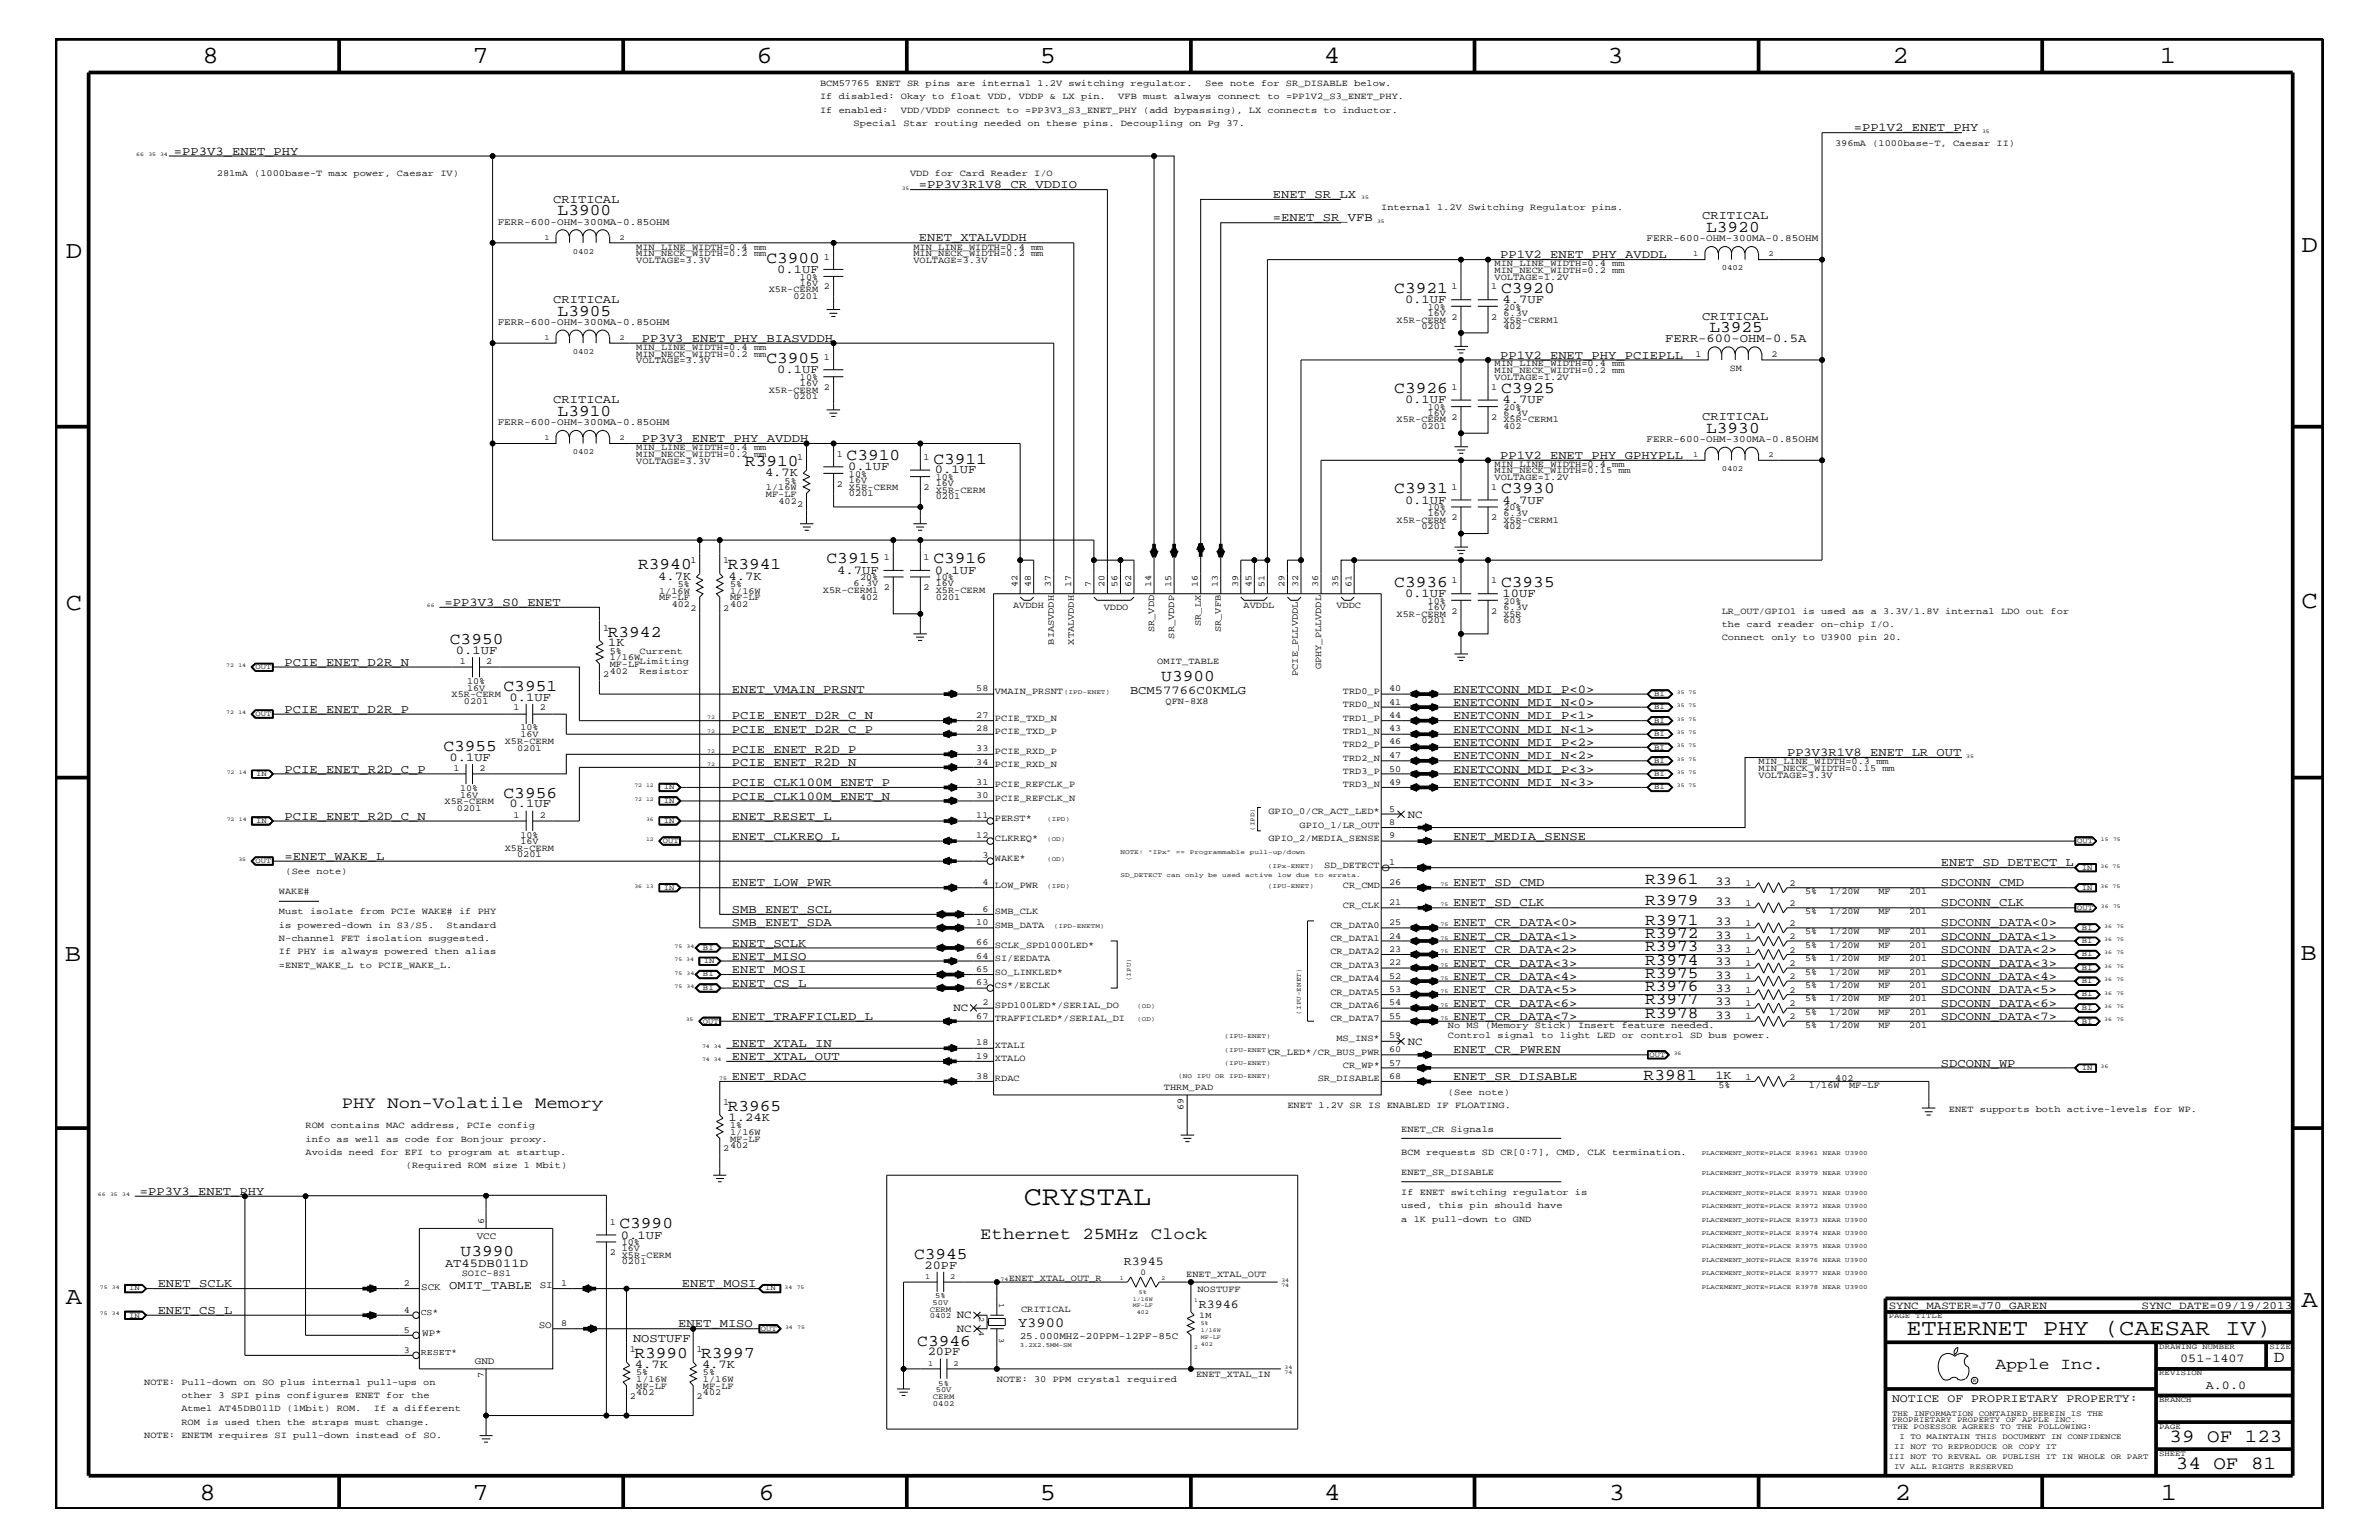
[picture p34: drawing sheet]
<svg xmlns="http://www.w3.org/2000/svg" width="432mm" height="279mm" viewBox="0 0 432 279" stroke-linecap="round" stroke-linejoin="round" font-family="sans-serif">
<defs><g id="words">
<text font-size="5" x="185.8" y="218.6">CRYSTAL</text>
<g font-size="4.5">
<text x="36.7" y="11.5">8</text>
<text x="85.8" y="11.5">7</text>
<text x="137.3" y="11.5">6</text>
<text x="188.7" y="11.5">5</text>
<text x="240.3" y="11.5">4</text>
<text x="291.8" y="11.5">3</text>
<text x="343.5" y="11.5">2</text>
<text x="392" y="11.5">1</text>
<text x="11.9" y="46.8">D</text>
<text x="417.7" y="45.7">D</text>
<text x="11.9" y="110.6">C</text>
<text x="417.7" y="110.3">C</text>
<text x="11.8" y="174.3">B</text>
<text x="417.6" y="174.2">B</text>
<text x="11.9" y="236.7">A</text>
<text x="417.7" y="237.1">A</text>
<text x="36.2" y="272.1">8</text>
<text x="85.8" y="272.1">7</text>
<text x="137.7" y="272.1">6</text>
<text x="188.7" y="272.1">5</text>
<text x="240.4" y="272.1">4</text>
<text x="292" y="272.1">3</text>
<text x="343.9" y="272.1">2</text>
<text x="392.2" y="272.1">1</text>
</g>
<text font-size="4.1" x="346" y="242.3">ETHERNET PHY (CAESAR IV)</text>
<g font-size="3.4">
<text x="393.8" y="261.6">39 OF 123</text>
<text x="394.9" y="266.6">34 OF 81</text>
</g>
<g font-size="3">
<text x="101.2" y="39.1">L3900</text>
<text x="139.1" y="47.7">C3900</text>
<text x="309.7" y="42.1">L3920</text>
<text x="253.1" y="53.2">C3921</text>
<text x="272.5" y="53.2">C3920</text>
<text x="101.2" y="57.3">L3905</text>
<text x="139.1" y="65.9">C3905</text>
<text x="310.3" y="60.3">L3925</text>
<text x="253.1" y="71.3">C3926</text>
<text x="272.5" y="71.3">C3925</text>
<text x="101.2" y="75.5">L3910</text>
<text x="153.7" y="83.5">C3910</text>
<text x="309.7" y="78.5">L3930</text>
<text x="135.2" y="84.5">R3910</text>
<text x="169.4" y="84.1">C3911</text>
<text x="253.1" y="89.5">C3931</text>
<text x="272.5" y="89.5">C3930</text>
<text x="115.8" y="103.3">R3940</text>
<text x="132.1" y="103.3">R3941</text>
<text x="150" y="102.2">C3915</text>
<text x="169.4" y="102.2">C3916</text>
<text x="253.1" y="106.5">C3936</text>
<text x="272.5" y="106.5">C3935</text>
<text x="81.7" y="116.8">C3950</text>
<text x="110.3" y="115.5">R3942</text>
<text x="91.4" y="125.3">C3951</text>
<text x="210.8" y="123.5">U3900</text>
<text x="80.5" y="136.2">C3955</text>
<text x="91.4" y="144.7">C3956</text>
<text x="298.6" y="160.5">R3961</text>
<text x="298.6" y="164.1">R3979</text>
<text x="298.6" y="167.8">R3971</text>
<text x="298.6" y="170.1">R3972</text>
<text x="298.6" y="172.6">R3973</text>
<text x="298.6" y="175">R3974</text>
<text x="298.6" y="177.4">R3975</text>
<text x="298.6" y="179.9">R3976</text>
<text x="298.6" y="182.2">R3977</text>
<text x="298.6" y="184.7">R3978</text>
<text x="298.3" y="195.9">R3981</text>
<text x="62.1" y="201">PHY Non-Volatile Memory</text>
<text x="132.1" y="201.5">R3965</text>
<text x="83.6" y="228">U3990</text>
<text x="112.4" y="222.9">C3990</text>
<text x="177.9" y="224.7">Ethernet 25MHz Clock</text>
<text x="165.9" y="228.4">C3945</text>
<text x="166.5" y="244.1">C3946</text>
<text x="115.1" y="246.4">R3990</text>
<text x="127.3" y="246.4">R3997</text>
<text x="362.2" y="248.4">Apple Inc.</text>
<text x="412.7" y="247.1">D</text>
</g>
<text font-size="2.6" x="250.7" y="158">o</text>
<text font-size="2.5" x="184.8" y="240.7">Y3900</text>
<g font-size="2.2">
<text x="336.5" y="23.8">=PP1V2_ENET_PHY</text>
<text x="31.6" y="28.1">=PP3V3_ENET_PHY</text>
<text x="166.8" y="34.1">=PP3V3R1V8_CR_VDDIO</text>
<text x="231.1" y="35.9">ENET_SR_LX</text>
<text x="100.4" y="36.8">CRITICAL</text>
<text x="231.1" y="40.2">=ENET_SR_VFB</text>
<text x="308.9" y="39.8">CRITICAL</text>
<text x="166.8" y="43.8">ENET_XTALVDDH</text>
<text x="272.3" y="46.8">PP1V2_ENET_PHY_AVDDL</text>
<text x="141.1" y="49.6">0.1UF</text>
<text x="100.4" y="55">CRITICAL</text>
<text x="255" y="55">0.1UF</text>
<text x="272.7" y="55">4.7UF</text>
<text x="308.9" y="58">CRITICAL</text>
<text x="116.5" y="62">PP3V3_ENET_PHY_BIASVDDH</text>
<text x="272.3" y="65.1">PP1V2_ENET_PHY_PCIEPLL</text>
<text x="302.2" y="62">FERR-600-OHM-0.5A</text>
<text x="141.1" y="67.7">0.1UF</text>
<text x="100.4" y="73.2">CRITICAL</text>
<text x="255" y="73.2">0.1UF</text>
<text x="272.7" y="73.2">4.7UF</text>
<text x="308.9" y="76.2">CRITICAL</text>
<text x="116.5" y="80.2">PP3V3_ENET_PHY_AVDDH</text>
<text x="272.3" y="83.3">PP1V2_ENET_PHY_GPHYPLL</text>
<text x="138.9" y="86.4">4.7K</text>
<text x="153.9" y="85.3">0.1UF</text>
<text x="169.7" y="85.9">0.1UF</text>
<text x="255" y="91.4">0.1UF</text>
<text x="272.7" y="91.4">4.7UF</text>
<text x="119.5" y="105.2">4.7K</text>
<text x="132.2" y="105.2">4.7K</text>
<text x="152" y="104.1">4.7UF</text>
<text x="169.7" y="104.1">0.1UF</text>
<text x="80.7" y="109.9">=PP3V3_S0_ENET</text>
<text x="255" y="108.3">0.1UF</text>
<text x="272.7" y="108.3">10UF</text>
<text x="82.8" y="118.6">0.1UF</text>
<text x="110.4" y="117.3">1K</text>
<text x="51.6" y="120.8">PCIE_ENET_D2R_N</text>
<text x="132.8" y="125.7">ENET_VMAIN_PRSNT</text>
<text x="205.1" y="125.9">BCM57766C0KMLG</text>
<text x="263.7" y="125.7">ENETCONN_MDI_P&lt;0&gt;</text>
<text x="51.6" y="129.3">PCIE_ENET_D2R_P</text>
<text x="92.5" y="127.1">0.1UF</text>
<text x="132.8" y="130.5">PCIE_ENET_D2R_C_N</text>
<text x="263.7" y="130.5">ENETCONN_MDI_P&lt;1&gt;</text>
<text x="263.7" y="128">ENETCONN_MDI_N&lt;0&gt;</text>
<text x="132.8" y="133">PCIE_ENET_D2R_C_P</text>
<text x="132.8" y="136.6">PCIE_ENET_R2D_P</text>
<text x="263.7" y="133">ENETCONN_MDI_N&lt;1&gt;</text>
<text x="263.7" y="137.8">ENETCONN_MDI_N&lt;2&gt;</text>
<text x="263.7" y="135.3">ENETCONN_MDI_P&lt;2&gt;</text>
<text x="324.4" y="137.2">PP3V3R1V8_ENET_LR_OUT</text>
<text x="51.6" y="140.2">PCIE_ENET_R2D_C_P</text>
<text x="81.6" y="138">0.1UF</text>
<text x="132.8" y="142.6">PCIE_CLK100M_ENET_P</text>
<text x="132.8" y="139">PCIE_ENET_R2D_N</text>
<text x="263.7" y="142.6">ENETCONN_MDI_N&lt;3&gt;</text>
<text x="263.7" y="140.2">ENETCONN_MDI_P&lt;3&gt;</text>
<text x="51.6" y="148.7">PCIE_ENET_R2D_C_N</text>
<text x="92.5" y="146.5">0.1UF</text>
<text x="132.8" y="145.1">PCIE_CLK100M_ENET_N</text>
<text x="132.8" y="148.7">ENET_RESET_L</text>
<text x="51.6" y="156">=ENET_WAKE_L</text>
<text x="132.8" y="152.3">ENET_CLKREQ_L</text>
<text x="263.7" y="152.3">ENET_MEDIA_SENSE</text>
<text x="132.8" y="160.8">ENET_LOW_PWR</text>
<text x="263.7" y="160.8">ENET_SD_CMD</text>
<text x="311.4" y="160.6">33</text>
<text x="352.3" y="157.2">ENET_SD_DETECT_L</text>
<text x="352.3" y="160.8">SDCONN_CMD</text>
<text x="132.8" y="165.6">SMB_ENET_SCL</text>
<text x="263.7" y="164.5">ENET_SD_CLK</text>
<text x="311.4" y="164.2">33</text>
<text x="311.4" y="167.8">33</text>
<text x="352.3" y="164.5">SDCONN_CLK</text>
<text x="132.8" y="171.7">ENET_SCLK</text>
<text x="132.8" y="168.1">SMB_ENET_SDA</text>
<text x="263.7" y="170.5">ENET_CR_DATA&lt;1&gt;</text>
<text x="263.7" y="172.9">ENET_CR_DATA&lt;2&gt;</text>
<text x="263.7" y="168.1">ENET_CR_DATA&lt;0&gt;</text>
<text x="311.4" y="170.3">33</text>
<text x="311.4" y="172.7">33</text>
<text x="352.3" y="172.9">SDCONN_DATA&lt;2&gt;</text>
<text x="352.3" y="168.1">SDCONN_DATA&lt;0&gt;</text>
<text x="352.3" y="170.5">SDCONN_DATA&lt;1&gt;</text>
<text x="132.8" y="179">ENET_CS_L</text>
<text x="132.8" y="174.2">ENET_MISO</text>
<text x="132.8" y="176.6">ENET_MOSI</text>
<text x="263.7" y="177.7">ENET_CR_DATA&lt;4&gt;</text>
<text x="263.7" y="175.4">ENET_CR_DATA&lt;3&gt;</text>
<text x="311.4" y="175.1">33</text>
<text x="311.4" y="177.6">33</text>
<text x="311.4" y="179.9">33</text>
<text x="352.3" y="175.4">SDCONN_DATA&lt;3&gt;</text>
<text x="352.3" y="177.7">SDCONN_DATA&lt;4&gt;</text>
<text x="132.8" y="185">ENET_TRAFFICLED_L</text>
<text x="263.7" y="185">ENET_CR_DATA&lt;7&gt;</text>
<text x="263.7" y="182.7">ENET_CR_DATA&lt;6&gt;</text>
<text x="263.7" y="180.2">ENET_CR_DATA&lt;5&gt;</text>
<text x="311.4" y="182.4">33</text>
<text x="311.4" y="184.9">33</text>
<text x="352.3" y="185">SDCONN_DATA&lt;7&gt;</text>
<text x="352.3" y="180.2">SDCONN_DATA&lt;5&gt;</text>
<text x="352.3" y="182.7">SDCONN_DATA&lt;6&gt;</text>
<text x="132.8" y="189.9">ENET_XTAL_IN</text>
<text x="263.7" y="191.1">ENET_CR_PWREN</text>
<text x="132.8" y="192.3">ENET_XTAL_OUT</text>
<text x="132.8" y="195.9">ENET_RDAC</text>
<text x="263.7" y="195.9">ENET_SR_DISABLE</text>
<text x="311.4" y="195.7">1K</text>
<text x="352.3" y="193.6">SDCONN_WP</text>
<text x="132.2" y="203.4">1.24K</text>
<text x="25.4" y="216.9">=PP3V3_ENET_PHY</text>
<text x="112.7" y="224.7">0.1UF</text>
<text x="28.6" y="233.5">ENET_SCLK</text>
<text x="80.8" y="229.9">AT45DB011D</text>
<text x="81.5" y="233.8">OMIT_TABLE</text>
<text x="123.8" y="233.5">ENET_MOSI</text>
<text x="167.8" y="230.2">20PF</text>
<text x="204" y="229.6">R3945</text>
<text x="28.6" y="238.4">ENET_CS_L</text>
<text x="217.6" y="237.3">R3946</text>
<text x="114.9" y="243.5">NOSTUFF</text>
<text x="123.1" y="240.8">ENET_MISO</text>
<text x="168.4" y="245.9">20PF</text>
<text x="115.2" y="248.2">4.7K</text>
<text x="127.4" y="248.2">4.7K</text>
<text x="395.7" y="247.1">051-1407</text>
<text x="400.4" y="252">A.0.0</text>
</g>
<text font-size="2.1" x="343.4" y="254.4">NOTICE OF PROPRIETARY PROPERTY:</text>
<g font-size="2">
<text x="255.5" y="148.4">NC</text>
<text x="173.1" y="183.5">NC</text>
<text x="255.5" y="189.5">NC</text>
<text x="173.7" y="239.2">NC</text>
<text x="342.8" y="237.4">SYNC_MASTER=J70_GAREN</text>
<text x="388.7" y="237.4">SYNC_DATE=09/19/2013</text>
<text x="173.7" y="241.7">NC</text>
</g>
<g font-size="1.8">
<text x="90.3" y="40.8">FERR-600-OHM-300MA-0.85OHM</text>
<text x="298.9" y="43.8">FERR-600-OHM-300MA-0.85OHM</text>
<text x="90.3" y="59">FERR-600-OHM-300MA-0.85OHM</text>
<text x="90.3" y="77.2">FERR-600-OHM-300MA-0.85OHM</text>
<text x="298.9" y="80.2">FERR-600-OHM-300MA-0.85OHM</text>
<text x="86.5" y="224.8">VCC</text>
<text x="76.5" y="234">SCK</text>
<text x="98" y="233.7">SI</text>
<text x="76.6" y="242.4">WP*</text>
<text x="97.8" y="241">SO</text>
<text x="185.1" y="242.9">25.000MHZ-20PPM-12PF-85C</text>
<text x="86.2" y="247.5">GND</text>
</g>
<g font-size="1.7">
<text x="148.8" y="18">If disabled: Okay to float VDD, VDDP &amp; LX pin.</text>
<text x="148.8" y="15.6">BCM57765 ENET SR pins are internal 1.2V switching regulator.</text>
<text x="203" y="18">VFB must always connect to =PP1V2_S3_ENET_PHY.</text>
<text x="218.7" y="15.6">See note for SR_DISABLE below.</text>
<text x="148.8" y="20.4">If enabled:</text>
<text x="154.9" y="22.9">Special Star routing needed on these pins. Decoupling on Pg 37.</text>
<text x="163.5" y="20.4">VDD/VDDP connect to =PP3V3_S3_ENET_PHY (add bypassing), LX connects to inductor.</text>
<text x="333.1" y="26.5">396mA (1000base-T, Caesar II)</text>
<text x="39.4" y="31.9">281mA (1000base-T max power, Caesar IV)</text>
<text x="165.2" y="31.9">VDD for Card Reader I/O</text>
<text x="250.7" y="38">Internal 1.2V Switching Regulator pins.</text>
<text x="115.5" y="45.3">MIN_LINE_WIDTH=0.4 mm</text>
<text x="115.5" y="47.7">VOLTAGE=3.3V</text>
<text x="115.5" y="46.5">MIN_NECK_WIDTH=0.2 mm</text>
<text x="149.5" y="47.1">1</text>
<text x="165.8" y="47.7">VOLTAGE=3.3V</text>
<text x="165.8" y="45.3">MIN_LINE_WIDTH=0.4 mm</text>
<text x="165.8" y="46.5">MIN_NECK_WIDTH=0.2 mm</text>
<text x="139.5" y="53">X5R-CERM</text>
<text x="145.2" y="51.8">16V</text>
<text x="145.2" y="50.7">10%</text>
<text x="149.5" y="52.5">2</text>
<text x="263.5" y="52.5">1</text>
<text x="270.7" y="52.5">1</text>
<text x="271.3" y="48.3">MIN_LINE_WIDTH=0.4 mm</text>
<text x="271.3" y="50.7">VOLTAGE=1.2V</text>
<text x="271.3" y="49.6">MIN_NECK_WIDTH=0.2 mm</text>
<text x="144" y="54.2">0201</text>
<text x="253.5" y="58.5">X5R-CERM</text>
<text x="258" y="59.7">0201</text>
<text x="259.2" y="57.3">16V</text>
<text x="259.2" y="56.2">10%</text>
<text x="263.5" y="58">2</text>
<text x="270.7" y="58">2</text>
<text x="272.9" y="58.5">X5R-CERM1</text>
<text x="272.9" y="59.7">402</text>
<text x="272.9" y="56.2">20%</text>
<text x="272.9" y="57.3">6.3V</text>
<text x="115.5" y="64.7">MIN_NECK_WIDTH=0.2 mm</text>
<text x="115.5" y="63.4">MIN_LINE_WIDTH=0.4 mm</text>
<text x="115.5" y="65.9">VOLTAGE=3.3V</text>
<text x="149.5" y="65.3">1</text>
<text x="307.8" y="64.7">1</text>
<text x="321.6" y="64.7">2</text>
<text x="139.5" y="71.2">X5R-CERM</text>
<text x="145.2" y="70">16V</text>
<text x="145.2" y="68.9">10%</text>
<text x="149.5" y="70.7">2</text>
<text x="263.5" y="70.7">1</text>
<text x="270.7" y="70.7">1</text>
<text x="271.3" y="67.7">MIN_NECK_WIDTH=0.2 mm</text>
<text x="271.3" y="66.5">MIN_LINE_WIDTH=0.4 mm</text>
<text x="271.3" y="68.9">VOLTAGE=1.2V</text>
<text x="313.9" y="67.3">SM</text>
<text x="144" y="72.4">0201</text>
<text x="253.5" y="76.7">X5R-CERM 2</text>
<text x="258" y="77.9">0201</text>
<text x="259.2" y="75.5">16V</text>
<text x="259.2" y="74.4">10%</text>
<text x="270.7" y="76.2">2</text>
<text x="272.9" y="74.4">20%</text>
<text x="272.9" y="75.5">6.3V</text>
<text x="272.9" y="76.7">X5R-CERM1</text>
<text x="272.9" y="77.9">402</text>
<text x="115.5" y="82.8">MIN_NECK_WIDTH=0.2 mm</text>
<text x="115.5" y="81.6">MIN_LINE_WIDTH=0.4 mm</text>
<text x="144.7" y="83.5">1</text>
<text x="151.9" y="82.8">1</text>
<text x="167.6" y="83.5">1</text>
<text x="115.5" y="84.1">VOLTAGE=3.3V</text>
<text x="139" y="88.9">1/16W</text>
<text x="142.4" y="87.7">5%</text>
<text x="151.9" y="88.3">2</text>
<text x="154.1" y="87.6">16V</text>
<text x="154.1" y="88.8">X5R-CERM</text>
<text x="154.1" y="86.5">10%</text>
<text x="167.6" y="88.9">2</text>
<text x="169.8" y="89.4">X5R-CERM</text>
<text x="169.8" y="88.2">16V</text>
<text x="169.8" y="87.1">10%</text>
<text x="263.5" y="88.9">1</text>
<text x="270.7" y="88.9">1</text>
<text x="271.3" y="85.9">MIN_NECK_WIDTH=0.15 mm</text>
<text x="271.3" y="87.1">VOLTAGE=1.2V</text>
<text x="271.3" y="84.7">MIN_LINE_WIDTH=0.4 mm</text>
<text x="139" y="90.1">MF-LF</text>
<text x="141.3" y="91.4">402</text>
<text x="144.7" y="92">2</text>
<text x="154.1" y="90">0201</text>
<text x="169.8" y="90.6">0201</text>
<text x="253.5" y="94.9">X5R-CERM</text>
<text x="259.2" y="93.7">16V</text>
<text x="259.2" y="92.6">10%</text>
<text x="263.5" y="94.3">2</text>
<text x="270.7" y="94.3">2</text>
<text x="272.9" y="92.6">20%</text>
<text x="272.9" y="94.9">X5R-CERM1</text>
<text x="272.9" y="93.7">6.3V</text>
<text x="160.4" y="101.6">1</text>
<text x="167.6" y="101.6">1</text>
<text x="258" y="96">0201</text>
<text x="272.9" y="96">402</text>
<text x="119.6" y="107.7">1/16W</text>
<text x="123" y="106.5">5%</text>
<text x="125.3" y="102.2">1</text>
<text x="131.2" y="102.2">1</text>
<text x="132.5" y="106.5">5%</text>
<text x="132.5" y="107.7">1/16W</text>
<text x="149.4" y="107.6">X5R-CERM1</text>
<text x="154.9" y="106.4">6.3V</text>
<text x="156.1" y="105.3">20%</text>
<text x="160.4" y="107.1">2</text>
<text x="167.6" y="107.1">2 X5R-CERM</text>
<text x="169.8" y="106.4">16V</text>
<text x="169.8" y="105.3">10%</text>
<text x="184.7" y="106.5" transform="rotate(-90 184.7 106.5)">42</text>
<text x="187.1" y="106.5" transform="rotate(-90 187.1 106.5)">48</text>
<text x="190.8" y="106.5" transform="rotate(-90 190.8 106.5)">37</text>
<text x="194.4" y="106.5" transform="rotate(-90 194.4 106.5)">17</text>
<text x="198" y="106.5" transform="rotate(-90 198 106.5)">7</text>
<text x="200.5" y="106.5" transform="rotate(-90 200.5 106.5)">20</text>
<text x="202.9" y="106.5" transform="rotate(-90 202.9 106.5)">56</text>
<text x="205.3" y="106.5" transform="rotate(-90 205.3 106.5)">62</text>
<text x="209" y="106.5" transform="rotate(-90 209 106.5)">14</text>
<text x="212.6" y="106.5" transform="rotate(-90 212.6 106.5)">15</text>
<text x="217.4" y="106.5" transform="rotate(-90 217.4 106.5)">16</text>
<text x="221.1" y="106.5" transform="rotate(-90 221.1 106.5)">13</text>
<text x="224.7" y="106.5" transform="rotate(-90 224.7 106.5)">39</text>
<text x="227.2" y="106.5" transform="rotate(-90 227.2 106.5)">45</text>
<text x="229.5" y="106.5" transform="rotate(-90 229.5 106.5)">51</text>
<text x="233.2" y="106.5" transform="rotate(-90 233.2 106.5)">29</text>
<text x="235.6" y="106.5" transform="rotate(-90 235.6 106.5)">32</text>
<text x="239.3" y="106.5" transform="rotate(-90 239.3 106.5)">36</text>
<text x="242.9" y="106.5" transform="rotate(-90 242.9 106.5)">35</text>
<text x="245.3" y="106.5" transform="rotate(-90 245.3 106.5)">61</text>
<text x="263.5" y="105.9">1</text>
<text x="270.7" y="105.9">1</text>
<text x="119.6" y="108.9">MF-LF</text>
<text x="121.9" y="110.2">402</text>
<text x="125.3" y="110.8">2</text>
<text x="131.2" y="110.8">2</text>
<text x="132.5" y="108.9">MF-LF</text>
<text x="132.5" y="110.2">402</text>
<text x="156.1" y="108.8">402</text>
<text x="169.8" y="108.8">0201</text>
<text x="183.9" y="110.3">AVDDH</text>
<text x="200.3" y="110.6">VDDO</text>
<text x="217.9" y="113.6" transform="rotate(-90 217.9 113.6)">SR_LX</text>
<text x="225.7" y="110.3">AVDDL</text>
<text x="242.6" y="110.3">VDDC</text>
<text x="253.5" y="111.9">X5R-CERM</text>
<text x="258" y="113.1">0201</text>
<text x="259.2" y="110.6">16V</text>
<text x="259.2" y="109.5">10%</text>
<text x="263.5" y="111.4">2</text>
<text x="270.7" y="111.4">2</text>
<text x="272.9" y="113.1">603</text>
<text x="272.9" y="110.6">6.3V</text>
<text x="272.9" y="111.9">X5R</text>
<text x="272.9" y="109.5">20%</text>
<text x="312.5" y="111.4">LR_OUT/GPIO1 is used as a 3.3V/1.8V internal LDO out for</text>
<text x="312.5" y="113.7">the card reader on-chip I/O.</text>
<text x="109.5" y="114.4">1</text>
<text x="110.7" y="119.8">1/16W</text>
<text x="110.7" y="118.6">5%</text>
<text x="116.1" y="118.6">Current</text>
<text x="191.3" y="117" transform="rotate(-90 191.3 117)">BIASVDDH</text>
<text x="194.9" y="117" transform="rotate(-90 194.9 117)">XTALVDDH</text>
<text x="209.5" y="114.7" transform="rotate(-90 209.5 114.7)">SR_VDD</text>
<text x="213.1" y="115.9" transform="rotate(-90 213.1 115.9)">SR_VDDP</text>
<text x="221.6" y="114.7" transform="rotate(-90 221.6 114.7)">SR_VFB</text>
<text x="312.5" y="116.2">Connect only to U3900 pin 20.</text>
<text x="83.5" y="120.4">1</text>
<text x="84.8" y="125.3">16V</text>
<text x="84.8" y="124.1">10%</text>
<text x="88.2" y="120.4">2</text>
<text x="109.5" y="122.9">2</text>
<text x="110.7" y="122.3">402</text>
<text x="110.7" y="121">MF-LF</text>
<text x="116.1" y="122.3">Resistor</text>
<text x="116.1" y="120.4">Limiting</text>
<text x="177.2" y="125.4">58</text>
<text x="180.6" y="125.9">VMAIN_PRSNT</text>
<text x="210.1" y="120.4">OMIT_TABLE</text>
<text x="235.5" y="122.6" transform="rotate(-90 235.5 122.6)">PCIE_PLLVDDL</text>
<text x="239.8" y="121.4" transform="rotate(-90 239.8 121.4)">GPHY_PLLVDDL</text>
<text x="243.8" y="125.9">TRD0_P</text>
<text x="252.1" y="125.4">40</text>
<text x="82" y="126.5">X5R-CERM</text>
<text x="84.2" y="127.7">0201</text>
<text x="93.2" y="128.9">1</text>
<text x="98" y="128.9">2</text>
<text x="177.2" y="130.2">27</text>
<text x="180.6" y="130.8">PCIE_TXD_N</text>
<text x="211.5" y="127.7">QFN-8X8</text>
<text x="243.8" y="130.8">TRD1_P</text>
<text x="243.8" y="128.3">TRD0_N</text>
<text x="252.1" y="130.2">44</text>
<text x="252.1" y="127.9">41</text>
<text x="91.6" y="135">X5R-CERM</text>
<text x="93.9" y="136.2">0201</text>
<text x="94.4" y="133.8">16V</text>
<text x="94.4" y="132.5">10%</text>
<text x="177.2" y="132.7">28</text>
<text x="177.2" y="136.3">33</text>
<text x="180.6" y="133.2">PCIE_TXD_P</text>
<text x="180.6" y="136.8">PCIE_RXD_P</text>
<text x="243.8" y="133.2">TRD1_N</text>
<text x="243.8" y="135.6">TRD2_P</text>
<text x="252.1" y="135.1">46</text>
<text x="252.1" y="132.7">43</text>
<text x="252.1" y="137.5">47</text>
<text x="82.3" y="139.8">1</text>
<text x="83.5" y="143.5">10%</text>
<text x="87" y="139.8">2</text>
<text x="177.2" y="138.7">34</text>
<text x="177.2" y="142.4">31</text>
<text x="180.6" y="139.2">PCIE_RXD_N</text>
<text x="180.6" y="142.9">PCIE_REFCLK_P</text>
<text x="243.8" y="142.9">TRD3_N</text>
<text x="243.8" y="140.4">TRD3_P</text>
<text x="243.8" y="138">TRD2_N</text>
<text x="252.1" y="142.4">49</text>
<text x="252.1" y="140">50</text>
<text x="319.2" y="139.8">MIN_NECK_WIDTH=0.15 mm</text>
<text x="319.2" y="138.6">MIN_LINE_WIDTH=0.3 mm</text>
<text x="319.2" y="141.1">VOLTAGE=3.3V</text>
<text x="80.7" y="145.9">X5R-CERM</text>
<text x="82.9" y="147.1">0201</text>
<text x="83.5" y="144.7">16V</text>
<text x="93.2" y="148.4">1</text>
<text x="98" y="148.4">2</text>
<text x="177.2" y="148.4">11</text>
<text x="177.2" y="144.8">30</text>
<text x="180.6" y="149">PERST*</text>
<text x="180.6" y="145.3">PCIE_REFCLK_N</text>
<text x="230.2" y="147.7">GPIO_0/CR_ACT_LED*</text>
<text x="252.1" y="147.3">5</text>
<text x="252.1" y="149.6">8</text>
<text x="91.6" y="154.4">X5R-CERM</text>
<text x="93.9" y="155.6">0201</text>
<text x="94.4" y="153.2">16V</text>
<text x="94.4" y="152">10%</text>
<text x="177.2" y="152.1">12</text>
<text x="178.3" y="155.7">3</text>
<text x="180.6" y="152.6">CLKREQ*</text>
<text x="230.2" y="152.6">GPIO_2/MEDIA_SENSE</text>
<text x="235.9" y="150.1">GPIO_1/LR_OUT</text>
<text x="252.1" y="152.1">9</text>
<text x="51.8" y="158.6">(See note)</text>
<text x="178.3" y="160.6">4</text>
<text x="180.6" y="156.2">WAKE*</text>
<text x="180.6" y="161.1">LOW_PWR</text>
<text x="240.4" y="157.4">SD_DETECT</text>
<text x="243.8" y="161.1">CR_CMD</text>
<text x="252.1" y="156.9">1</text>
<text x="252.1" y="160.6">26</text>
<text x="316.8" y="160.7">1</text>
<text x="324.8" y="160.7">2</text>
<text x="50.6" y="165.9">Must isolate from PCIe WAKE# if PHY</text>
<text x="50.6" y="162.2">WAKE#</text>
<text x="177.2" y="167.8">10</text>
<text x="178.3" y="165.4">6</text>
<text x="180.6" y="165.9">SMB_CLK</text>
<text x="243.8" y="164.7">CR_CLK</text>
<text x="252.1" y="167.8">25</text>
<text x="252.1" y="164.2">21</text>
<text x="316.8" y="164.4">1</text>
<text x="324.8" y="164.4">2</text>
<text x="327.7" y="162.2">5%</text>
<text x="327.7" y="165.9">5%</text>
<text x="332" y="162.2">1/20W</text>
<text x="332" y="165.9">1/20W</text>
<text x="341" y="162.2">MF</text>
<text x="341" y="165.9">MF</text>
<text x="346.5" y="162.2">201</text>
<text x="346.5" y="165.9">201</text>
<text x="50.6" y="168.3">is powered-down in S3/S5.</text>
<text x="50.6" y="173.2">If PHY is always powered then alias</text>
<text x="50.6" y="170.7">N-channel FET isolation suggested.</text>
<text x="81.1" y="168.3">Standard</text>
<text x="177.2" y="171.5">66</text>
<text x="177.2" y="173.9">64</text>
<text x="180.6" y="172">SCLK_SPD1000LED*</text>
<text x="180.6" y="168.3">SMB_DATA</text>
<text x="241.5" y="168.3">CR_DATA0</text>
<text x="241.5" y="173.2">CR_DATA2</text>
<text x="241.5" y="170.7">CR_DATA1</text>
<text x="252.1" y="172.7">23</text>
<text x="252.1" y="170.3">24</text>
<text x="316.8" y="168">1</text>
<text x="316.8" y="170.4">1</text>
<text x="316.8" y="172.8">1</text>
<text x="324.8" y="168">2</text>
<text x="324.8" y="170.4">2</text>
<text x="324.8" y="172.8">2</text>
<text x="327.7" y="172">5%</text>
<text x="327.7" y="169.5">5%</text>
<text x="332" y="169.5">1/20W</text>
<text x="332" y="172">1/20W</text>
<text x="341" y="172">MF</text>
<text x="341" y="169.5">MF</text>
<text x="346.5" y="169.5">201</text>
<text x="346.5" y="172">201</text>
<text x="50.6" y="175.6">=ENET_WAKE_L to PCIE_WAKE_L.</text>
<text x="177.2" y="176.3">65</text>
<text x="177.2" y="178.8">63</text>
<text x="180.6" y="176.8">SO_LINKLED*</text>
<text x="180.6" y="179.3">CS*/EECLK</text>
<text x="180.6" y="174.4">SI/EEDATA</text>
<text x="241.5" y="178">CR_DATA4</text>
<text x="241.5" y="175.6">CR_DATA3</text>
<text x="252.1" y="177.6">52</text>
<text x="252.1" y="179.9">53</text>
<text x="252.1" y="175.1">22</text>
<text x="316.8" y="175.2">1</text>
<text x="316.8" y="177.7">1</text>
<text x="324.8" y="175.2">2</text>
<text x="324.8" y="177.7">2</text>
<text x="327.7" y="174.4">5%</text>
<text x="327.7" y="176.8">5%</text>
<text x="327.7" y="179.3">5%</text>
<text x="332" y="174.4">1/20W</text>
<text x="332" y="176.8">1/20W</text>
<text x="332" y="179.3">1/20W</text>
<text x="341" y="174.4">MF</text>
<text x="341" y="179.3">MF</text>
<text x="341" y="176.8">MF</text>
<text x="346.5" y="174.4">201</text>
<text x="346.5" y="176.8">201</text>
<text x="346.5" y="179.3">201</text>
<text x="177.2" y="184.9">67</text>
<text x="178.3" y="182.4">2</text>
<text x="180.6" y="182.9">SPD100LED*/SERIAL_DO</text>
<text x="180.6" y="185.3">TRAFFICLED*/SERIAL_DI</text>
<text x="241.5" y="180.5">CR_DATA5</text>
<text x="241.5" y="185.3">CR_DATA7</text>
<text x="241.5" y="182.9">CR_DATA6</text>
<text x="252.1" y="184.9">55</text>
<text x="252.1" y="182.4">54</text>
<text x="316.8" y="180.1">1</text>
<text x="316.8" y="182.5">1</text>
<text x="316.8" y="184.9">1</text>
<text x="324.8" y="180.1">2</text>
<text x="324.8" y="182.5">2</text>
<text x="324.8" y="184.9">2</text>
<text x="327.7" y="181.6">5%</text>
<text x="327.7" y="184.1">5%</text>
<text x="332" y="181.6">1/20W</text>
<text x="332" y="184.1">1/20W</text>
<text x="341" y="181.6">MF</text>
<text x="341" y="184.1">MF</text>
<text x="346.5" y="181.6">201</text>
<text x="346.5" y="184.1">201</text>
<text x="177.2" y="189.7">18</text>
<text x="180.6" y="190.2">XTALI</text>
<text x="230.2" y="191.4">CR_LED*/CR_BUS_PWR</text>
<text x="242.6" y="188.9">MS_INS*</text>
<text x="252.1" y="190.9">60</text>
<text x="252.1" y="188.4">59</text>
<text x="262.8" y="188.3">Control signal to light LED or control SD bus power.</text>
<text x="262.8" y="186.5">No MS (Memory Stick) Insert feature needed.</text>
<text x="327.7" y="186.5">5%</text>
<text x="332" y="186.5">1/20W</text>
<text x="341" y="186.5">MF</text>
<text x="346.5" y="186.5">201</text>
<text x="177.2" y="192.1">19</text>
<text x="177.2" y="195.7">38</text>
<text x="180.6" y="192.6">XTALO</text>
<text x="180.6" y="196.2">RDAC</text>
<text x="211.2" y="197.8">THRM_PAD</text>
<text x="239.2" y="196.2">SR_DISABLE</text>
<text x="243.8" y="193.7">CR_WP*</text>
<text x="252.1" y="193.3">57</text>
<text x="252.1" y="195.7">68</text>
<text x="311.9" y="197.4">5%</text>
<text x="316.8" y="195.9">1</text>
<text x="324.8" y="195.9">2</text>
<text x="328.3" y="197.4">1/16W</text>
<text x="333.1" y="196.2">402</text>
<text x="335.6" y="197.4">MF-LF</text>
<text x="131.2" y="200.4">1</text>
<text x="214.8" y="201.5" transform="rotate(-90 214.8 201.5)">69</text>
<text x="233.7" y="201">ENET 1.2V SR IS ENABLED IF FLOATING.</text>
<text x="262.8" y="198.7">(See note)</text>
<text x="353.7" y="201.7">ENET supports both active-levels for WP.</text>
<text x="55.5" y="209.6">Avoids need for EFI to program at startup.</text>
<text x="55.5" y="207.1">info as well as code for Bonjour proxy.</text>
<text x="55.5" y="204.7">ROM contains MAC address, PCIe config</text>
<text x="131.2" y="208.9">2</text>
<text x="132.5" y="204.7">1%</text>
<text x="132.5" y="208.3">402</text>
<text x="132.5" y="207.1">MF-LF</text>
<text x="132.5" y="205.9">1/16W</text>
<text x="254.3" y="209.6">BCM requests SD CR[0:7], CMD, CLK termination.</text>
<text x="254.3" y="205.3">ENET_CR Signals</text>
<text x="73.7" y="211.9">(Required ROM size 1 Mbit)</text>
<text x="254.3" y="213.2">ENET_SR_DISABLE</text>
<text x="254.3" y="216.9">If ENET switching regulator is</text>
<text x="254.3" y="221.7">a 1K pull-down to GND</text>
<text x="254.3" y="219.2">used, this pin should have</text>
<text x="87.9" y="222" transform="rotate(-90 87.9 222)">6</text>
<text x="110.7" y="227.7">2</text>
<text x="110.7" y="222.3">1</text>
<text x="112.9" y="227">16V</text>
<text x="112.9" y="225.9">10%</text>
<text x="73.3" y="233.4">2</text>
<text x="83.8" y="231.6">SOIC-8S1</text>
<text x="101.9" y="233.4">1</text>
<text x="112.9" y="229.4">0201</text>
<text x="112.9" y="228.2">X5R-CERM</text>
<text x="183.1" y="232.4">ENET_XTAL_OUT_R</text>
<text x="215.3" y="231.8">ENET_XTAL_OUT</text>
<text x="73.3" y="238.2">4</text>
<text x="185.3" y="238">CRITICAL</text>
<text x="217.3" y="234.4">NOSTUFF</text>
<text x="73.3" y="245.6">3</text>
<text x="73.3" y="241.8">5</text>
<text x="101.9" y="240.6">8</text>
<text x="114.3" y="245.3">1</text>
<text x="126.4" y="245.3">1</text>
<text x="26.2" y="251.2">NOTE: Pull-down on SO plus internal pull-ups on</text>
<text x="87.8" y="250" transform="rotate(-90 87.8 250)">7</text>
<text x="115.5" y="250.7">1/16W</text>
<text x="115.5" y="249.5">5%</text>
<text x="115.5" y="252">MF-LF</text>
<text x="127.6" y="252">MF-LF</text>
<text x="127.6" y="249.5">5%</text>
<text x="127.6" y="250.7">1/16W</text>
<text x="180.9" y="250.7">NOTE: 30 PPM crystal required</text>
<text x="217.1" y="249.9">ENET_XTAL_IN</text>
<text x="32.9" y="253.7">other 3 SPI pins configures ENET for the</text>
<text x="32.9" y="256.1">Atmel AT45DB011D (1Mbit) ROM.</text>
<text x="67.9" y="256.1">If a different</text>
<text x="114.3" y="253.8">2</text>
<text x="115.5" y="253.2">402</text>
<text x="126.4" y="253.8">2</text>
<text x="127.6" y="253.2">402</text>
<text x="26.2" y="261">NOTE: ENETM requires SI pull-down instead of SO.</text>
<text x="32.9" y="258.5">ROM is used then the straps must change.</text>
</g>
<g font-size="1.6">
<text x="207" y="231.3">0</text>
<text x="76.4" y="238.6">CS*</text>
<text x="217.7" y="239.1">1M</text>
<text x="76.4" y="245.9">RESET*</text>
</g>
<g font-size="1.4">
<text x="98.8" y="43.5">1</text>
<text x="104" y="46">0402</text>
<text x="112.4" y="43.5">2</text>
<text x="307.3" y="46.5">1</text>
<text x="321" y="46.5">2</text>
<text x="312.5" y="49.1">0402</text>
<text x="98.8" y="61.7">1</text>
<text x="104" y="64.2">0402</text>
<text x="112.4" y="61.7">2</text>
<text x="98.8" y="79.9">1</text>
<text x="104" y="82.4">0402</text>
<text x="112.4" y="79.9">2</text>
<text x="307.3" y="82.8">1</text>
<text x="321" y="82.8">2</text>
<text x="312.5" y="85.4">0402</text>
<text x="46.4" y="121.4">OUT</text>
<text x="46.4" y="129.9">OUT</text>
<text x="300.2" y="131.1">BI</text>
<text x="300.2" y="126.3">BI</text>
<text x="300.2" y="128.7">BI</text>
<text x="300.2" y="133.5">BI</text>
<text x="300.2" y="136">BI</text>
<text x="46.5" y="140.8">IN</text>
<text x="120.5" y="143.2">IN</text>
<text x="300.2" y="138.4">BI</text>
<text x="300.2" y="140.8">BI</text>
<text x="300.2" y="143.2">BI</text>
<text x="46.5" y="149.3">IN</text>
<text x="120.5" y="145.7">IN</text>
<text x="120.5" y="149.3">IN</text>
<text x="120.3" y="152.9">OUT</text>
<text x="377" y="152.9">OUT</text>
<text x="46.4" y="156.6">OUT</text>
<text x="120.5" y="161.4">IN</text>
<text x="377.9" y="157.8">IN</text>
<text x="377.9" y="161.4">IN</text>
<text x="377" y="165">OUT</text>
<text x="127.6" y="172.3">BI</text>
<text x="377.9" y="171.1">BI</text>
<text x="377.9" y="168.7">BI</text>
<text x="377.9" y="173.5">BI</text>
<text x="127.6" y="177.2">BI</text>
<text x="127.6" y="179.6">BI</text>
<text x="127.8" y="174.8">IN</text>
<text x="377.9" y="178.4">BI</text>
<text x="377.9" y="176">BI</text>
<text x="127.6" y="185.7">OUT</text>
<text x="377.9" y="185.7">BI</text>
<text x="377.9" y="180.8">BI</text>
<text x="377.9" y="183.2">BI</text>
<text x="299.4" y="191.7">OUT</text>
<text x="377.9" y="194.2">IN</text>
<text x="167.9" y="232">1</text>
<text x="172.5" y="232">2</text>
<text x="23.5" y="234.1">IN</text>
<text x="23.5" y="239">IN</text>
<text x="138.9" y="234.1">IN</text>
<text x="168.7" y="238">CERM</text>
<text x="168.7" y="239.2">0402</text>
<text x="169.2" y="236.8">50V</text>
<text x="169.7" y="235.6">5%</text>
<text x="177.7" y="239" transform="rotate(90 177.7 239)">2</text>
<text x="181.4" y="236.5" transform="rotate(90 181.4 236.5)">1</text>
<text x="342.8" y="239.2">PAGE TITLE</text>
<text x="138.1" y="241.4">OUT</text>
<text x="177.7" y="241.5" transform="rotate(90 177.7 241.5)">4</text>
<text x="181.4" y="242.8" transform="rotate(90 181.4 242.8)">3</text>
<text x="391.9" y="244.7">DRAWING NUMBER</text>
<text x="411.9" y="244.7">SIZE</text>
<text x="168.5" y="247.8">1</text>
<text x="170.3" y="251.4">5%</text>
<text x="173.1" y="247.8">2</text>
<text x="391.9" y="249.5">REVISION</text>
<text x="169.3" y="255">0402</text>
<text x="169.3" y="253.8">CERM</text>
<text x="169.8" y="252.6">50V</text>
<text x="343.4" y="256.8">THE INFORMATION CONTAINED HEREIN IS THE</text>
<text x="391.9" y="254.4">BRANCH</text>
<text x="343.4" y="258">PROPRIETARY PROPERTY OF APPLE INC.</text>
<text x="343.4" y="259.3">THE POSESSOR AGREES TO THE FOLLOWING:</text>
<text x="343.8" y="262.9">II NOT TO REPRODUCE OR COPY IT</text>
<text x="344.8" y="261.1">I TO MAINTAIN THIS DOCUMENT IN CONFIDENCE</text>
<text x="391.9" y="259.3">PAGE</text>
<text x="342.8" y="264.7">III NOT TO REVEAL OR PUBLISH IT IN WHOLE OR PART</text>
<text x="343.8" y="266.6">IV ALL RIGHTS RESERVED</text>
<text x="391.9" y="264.1">SHEET</text>
</g>
<g font-size="1.2">
<text x="193.1" y="125.9">(IPD-ENET)</text>
<text x="190.1" y="149">(IPD)</text>
<text x="190.1" y="152.6">(OD)</text>
<text x="203.4" y="155">NOTE:</text>
<text x="208.4" y="155">&quot;IPx&quot;</text>
<text x="213.4" y="155">==</text>
<text x="215.9" y="155">Programmable</text>
<text x="226.8" y="155">pull-up/down</text>
<text x="227.7" y="150.7" transform="rotate(-90 227.7 150.7)">(IPD)</text>
<text x="190.1" y="161.1">(IPD)</text>
<text x="190.1" y="156.2">(OD)</text>
<text x="203.4" y="159.2">SD_DETECT</text>
<text x="211.8" y="159.2">can</text>
<text x="215.1" y="159.2">only</text>
<text x="219.3" y="159.2">be</text>
<text x="221.8" y="159.2">used</text>
<text x="226" y="159.2">active</text>
<text x="230.1" y="161.1">(IPU-ENET)</text>
<text x="230.1" y="157.4">(IPx-ENET)</text>
<text x="231.9" y="159.2">low</text>
<text x="235.2" y="159.2">due</text>
<text x="238.6" y="159.2">to</text>
<text x="241.1" y="159.2">errata.</text>
<text x="191.3" y="168.3">(IPD-ENETM)</text>
<text x="205.2" y="178" transform="rotate(-90 205.2 178)">(IPU)</text>
<text x="206.4" y="182.9">(OD)</text>
<text x="206.4" y="185.3">(OD)</text>
<text x="236.1" y="184.1" transform="rotate(-90 236.1 184.1)">(IPU-ENET)</text>
<text x="222.2" y="190.8">(IPU-ENET)</text>
<text x="222.2" y="188.3">(IPU-ENET)</text>
<text x="213.9" y="195.6">(NO</text>
<text x="217.2" y="195.6">IPU</text>
<text x="220.6" y="195.6">OR</text>
<text x="222.2" y="193.2">(IPU-ENET)</text>
<text x="223.1" y="195.6">IPD-ENET)</text>
<text x="308.9" y="209.6">PLACEMENT_NOTE=PLACE R3961 NEAR U3900</text>
<text x="308.9" y="213.2">PLACEMENT_NOTE=PLACE R3979 NEAR U3900</text>
<text x="308.9" y="216.9">PLACEMENT_NOTE=PLACE R3971 NEAR U3900</text>
<text x="308.9" y="219.2">PLACEMENT_NOTE=PLACE R3972 NEAR U3900</text>
<text x="308.9" y="221.7">PLACEMENT_NOTE=PLACE R3973 NEAR U3900</text>
<text x="308.9" y="224.1">PLACEMENT_NOTE=PLACE R3974 NEAR U3900</text>
<text x="308.9" y="226.5">PLACEMENT_NOTE=PLACE R3975 NEAR U3900</text>
<text x="308.9" y="229">PLACEMENT_NOTE=PLACE R3976 NEAR U3900</text>
<text x="308.9" y="231.3">PLACEMENT_NOTE=PLACE R3977 NEAR U3900</text>
<text x="308.9" y="233.8">PLACEMENT_NOTE=PLACE R3978 NEAR U3900</text>
<text x="185.1" y="244.4">3.2X2.5MM-SM</text>
</g>
<g font-size="1.1">
<text x="203.3" y="232.2">1</text>
<text x="210.8" y="232.2">2</text>
<text x="205.6" y="237.2">MF-LF</text>
<text x="205.6" y="236">1/16W</text>
<text x="206.3" y="238.4">402</text>
<text x="206.7" y="234.7">5%</text>
<text x="216.7" y="236.2">1</text>
<text x="216.7" y="244.7">2</text>
<text x="217.9" y="240.5">5%</text>
<text x="217.9" y="241.7">1/16W</text>
<text x="217.9" y="242.9">MF-LF</text>
<text x="217.9" y="244.1">402</text>
</g>
<g font-size="1">
<text x="24.7" y="28.3">66</text>
<text x="26.9" y="28.3">35 34</text>
<text x="359.7" y="24.1">35</text>
<text x="163.7" y="34.4">35</text>
<text x="247.1" y="36.2">35</text>
<text x="249.9" y="40.4">35</text>
<text x="77.5" y="110.2">66</text>
<text x="41.1" y="121">72</text>
<text x="43.3" y="121">14</text>
<text x="304.4" y="125.9">35 75</text>
<text x="41.1" y="129.6">72</text>
<text x="43.3" y="129.6">14</text>
<text x="128.4" y="130.5">72</text>
<text x="304.4" y="130.8">35 75</text>
<text x="304.4" y="128.3">35 75</text>
<text x="128.4" y="136.6">72</text>
<text x="128.4" y="133">72</text>
<text x="304.4" y="133.2">35 75</text>
<text x="304.4" y="135.6">35 75</text>
<text x="356.9" y="137.4">35</text>
<text x="41.1" y="140.4">72</text>
<text x="43.3" y="140.4">14</text>
<text x="115.1" y="142.9">72 12</text>
<text x="128.4" y="139">72</text>
<text x="304.4" y="138">35 75</text>
<text x="304.4" y="140.4">35 75</text>
<text x="304.4" y="142.9">35 75</text>
<text x="41.1" y="149">72</text>
<text x="43.3" y="149">14</text>
<text x="115.1" y="145.3">72 12</text>
<text x="117.3" y="149">36</text>
<text x="117.3" y="152.6">12</text>
<text x="381.3" y="152.6">15</text>
<text x="383.5" y="152.6">75</text>
<text x="43.3" y="156.2">35</text>
<text x="115.1" y="161.1">36 13</text>
<text x="261.5" y="160.8">75</text>
<text x="381.3" y="161.1">36</text>
<text x="381.3" y="157.4">36</text>
<text x="383.5" y="161.1">75</text>
<text x="383.5" y="157.4">75</text>
<text x="261.5" y="164.5">75</text>
<text x="381.3" y="164.7">36</text>
<text x="383.5" y="164.7">75</text>
<text x="122.4" y="172">75</text>
<text x="124.6" y="172">34</text>
<text x="261.5" y="172.9">75</text>
<text x="261.5" y="170.5">75</text>
<text x="261.5" y="168.1">75</text>
<text x="381.9" y="170.7">36</text>
<text x="381.9" y="168.3">36</text>
<text x="381.9" y="173.2">36</text>
<text x="384.1" y="170.7">75</text>
<text x="384.1" y="168.3">75</text>
<text x="384.1" y="173.2">75</text>
<text x="122.4" y="176.8">75</text>
<text x="122.4" y="179.3">75</text>
<text x="122.4" y="174.4">75 34</text>
<text x="124.6" y="176.8">34</text>
<text x="124.6" y="179.3">34</text>
<text x="261.5" y="177.7">75</text>
<text x="261.5" y="175.4">75</text>
<text x="381.9" y="178">36</text>
<text x="381.9" y="175.6">36</text>
<text x="384.1" y="178">75</text>
<text x="384.1" y="175.6">75</text>
<text x="124.5" y="185.3">35</text>
<text x="261.5" y="185">75</text>
<text x="261.5" y="182.7">75</text>
<text x="261.5" y="180.2">75</text>
<text x="381.9" y="185.3">36</text>
<text x="381.9" y="180.5">36</text>
<text x="381.9" y="182.9">36</text>
<text x="384.1" y="185.3">75</text>
<text x="384.1" y="180.5">75</text>
<text x="384.1" y="182.9">75</text>
<text x="127.4" y="190.2">74 34</text>
<text x="303.8" y="191.4">36</text>
<text x="127.4" y="192.6">74 34</text>
<text x="130.6" y="195.9">75</text>
<text x="381.3" y="193.7">36</text>
<text x="17.8" y="217">66</text>
<text x="20" y="217">35</text>
<text x="22.2" y="217">34</text>
<text x="18.1" y="233.8">75</text>
<text x="20.3" y="233.8">34</text>
<text x="142.4" y="233.8">34</text>
<text x="144.6" y="233.8">75</text>
<text x="181.6" y="232.4">74</text>
<text x="232.6" y="232.6">34</text>
<text x="232.6" y="233.5">74</text>
<text x="18.1" y="238.6">75</text>
<text x="20.3" y="238.6">34</text>
<text x="142.5" y="241.1">34</text>
<text x="144.7" y="241.1">75</text>
<text x="233.2" y="248.4">34</text>
<text x="233.2" y="249.2">74</text>
<text x="358.1" y="250.7">R</text>
</g>
</g></defs>
<g fill="none" stroke="#000" stroke-width=".18">
<path d="M30.6 28.3h178.9M89.4 28.3v15.8M165.2 34.4h35.8v73.3M209.5 28.3h3.6v79.4M209.5 28.3v79.4M243.4 36.2h-25.5v71.5M356.1 24.1h-25.4v23M103.3 42.9a1.19 1.19 0 0 0-1.2-1.2 1.19 1.19 0 0 0-1.2 1.2v1.2h-11.5v18.2h11.5v-1.2a1.19 1.19 0 0 1 1.2-1.2 1.19 1.19 0 0 1 1.2 1.2M105.7 42.9a1.19 1.19 0 0 0-1.1-1.2 1.19 1.19 0 0 0-1.2 1.2v1.2M108.2 42.9a1.19 1.19 0 0 0-1.2-1.2 1.19 1.19 0 0 0-1.2 1.2v1.2M108.2 42.9a1.19 1.19 0 0 1 1.2-1.2 1.19 1.19 0 0 1 1.2 1.2M108.2 42.9v1.2"/>
<path d="M110.7 42.9v1.2h40.6M149.4 50.2h3.7M149.4 48.9h3.7M150 56.2h2.5M150.5 56.8h1.5M150.9 57.4h.7M151.3 48.9v-4.8h43.6v63.6M151.3 50.2v6M243.4 40.4h-21.8v67.3M263.4 55.6h3.6M263.4 54.4h3.6M265.2 54.4v-7.3h-35.2v54.5h-2.3"/>
<path d="M265.2 47.1h4.9v7.3M265.2 55.6v7.3M268.2 55.6h3.7M268.2 54.4h3.7M270.1 55.6v4.8h-4.9M311.8 45.9a1.19 1.19 0 0 0-1.2-1.2 1.19 1.19 0 0 0-1.1 1.2v1.2h-39.4M314.3 45.9a1.19 1.19 0 0 1 1.2-1.2 1.19 1.19 0 0 1 1.2 1.2M314.3 45.9a1.19 1.19 0 0 0-1.2-1.2 1.19 1.19 0 0 0-1.2 1.2v1.2M314.3 45.9v1.2M319.1 45.9a1.19 1.19 0 0 0-1.2-1.2 1.19 1.19 0 0 0-1.2 1.2v1.2M319.2 45.9v1.2h11.5v18.2h-10.9v-1.3M89.4 62.3v35.7h37.6"/>
<path d="M100.9 79.2v1.3h-11.5M100.9 79.3a1.19 1.19 0 0 1 1.2-1.2 1.19 1.19 0 0 1 1.2 1.2M103.4 79.3a1.19 1.19 0 0 1 1.2-1.2 1.19 1.19 0 0 1 1.1 1.2M103.4 79.2v1.3M105.7 61.1a1.19 1.19 0 0 0-1.1-1.2 1.19 1.19 0 0 0-1.2 1.2v1.2M105.8 79.3a1.19 1.19 0 0 1 1.2-1.2 1.19 1.19 0 0 1 1.2 1.2 1.19 1.19 0 0 1 1.2-1.2 1.19 1.19 0 0 1 1.2 1.2M105.8 79.2v1.3M108.2 61.1a1.19 1.19 0 0 0-1.2-1.2 1.19 1.19 0 0 0-1.2 1.2v1.2M108.2 61.1a1.19 1.19 0 0 1 1.2-1.2 1.19 1.19 0 0 1 1.2 1.2M108.2 61.1v1.2M108.2 79.2v1.3M110.7 61.1v1.2h40.6"/>
<path d="M110.7 79.2v1.3h35.7M149.4 68.4h3.7M149.4 67.1h3.7M150 74.4h2.5M150.5 75h1.5M150.9 75.6h.7M151.3 67.1v-4.8h40v45.4M151.3 68.4v6M263.4 73.8h3.6M263.4 72.6h3.6M264 62.9h2.4M264.5 63.4h1.4"/>
<path d="M264.8 64h.8M265.2 72.6v-7.3h-29.1v36.3h-2.4v6.1M265.2 65.3h4.9v7.3M265.2 73.8v7.3M268.2 73.8h3.7M268.2 72.6h3.7M270.1 73.8v4.8h-4.9M310 64v1.3h-39.9M310 64.1a1.19 1.19 0 0 1 1.2-1.2 1.19 1.19 0 0 1 1.2 1.2M312.5 64.1a1.19 1.19 0 0 1 1.2-1.2 1.19 1.19 0 0 1 1.2 1.2M312.5 64v1.3M315 64.1a1.19 1.19 0 0 1 1.1-1.2 1.19 1.19 0 0 1 1.2 1.2 1.19 1.19 0 0 1 1.2-1.2 1.19 1.19 0 0 1 1.2 1.2"/>
<path d="M315 64v1.3M317.3 64v1.3M330.7 65.3v18.2M130.6 98v6.1l.6 .6-1.2 .6 1.2 .6-1.2 .6 1.2 .6-1.2 .6 .6 .6v57.6h49.7M130.6 98h-3.6v6.1l-.6 .6 1.2 .6-1.2 .6 1.2 .6-1.2 .6 1.2 .6-.6 .6v60h53.3M130.6 98h31.5M145.2 95h2.5M145.7 95.6h1.5M146.1 96.2h.7M149.4 85.9h3.7M149.4 84.7h3.7M151.3 80.5h-4.9v4.8l-.6 .6 1.2 .6-1.2 .6 1.2 .6-1.2 .6 1.2 .6-.6 .6v5.5"/>
<path d="M151.3 85.9v6.1h15.7M165.2 86.5h3.6M165.2 85.3h3.6M165.8 95h2.4M166.3 95.6h1.4M166.6 96.2h.8M167 98h-4.9v5.5M167 85.3v-4.8h18.2v21.1M167 80.5h-15.7v4.2M167 86.5v8.5M167 98v5.5M167 98h31.5v3.6"/>
<path d="M263.4 92h3.6M263.4 90.7h3.6M264 99.3h2.4M264 81.1h2.4M264.5 99.9h1.4M264.5 81.6h1.4M264.8 82.2h.8M265.2 92v4.8h4.9v-4.8M265.2 90.7v-7.2h-25.4v24.2M265.2 83.5h4.9v7.2M265.2 96.8v2.5M268.2 92h3.7"/>
<path d="M268.2 90.7h3.7M309.5 82.2v1.3h-39.4M309.5 82.3a1.19 1.19 0 0 1 1.1-1.2 1.19 1.19 0 0 1 1.2 1.2M311.9 82.3a1.19 1.19 0 0 1 1.2-1.2 1.19 1.19 0 0 1 1.2 1.2 1.19 1.19 0 0 1 1.2-1.2 1.19 1.19 0 0 1 1.2 1.2M311.9 82.2v1.3M314.3 82.2v1.3M316.7 82.3a1.19 1.19 0 0 1 1.2-1.2 1.19 1.19 0 0 1 1.2 1.2M316.7 82.2v1.3M319.2 82.2v1.3h11.5v18.1h-60.6M79.8 110.2h29v6l.7 .6-1.3 .6 1.3 .7-1.3 .5 1.3 .6-1.3 .6 .6 .6v5.5h71.5M85.8 119.2v3.7M87 119.2v3.7"/>
<path d="M160.4 104.7h3.6M160.4 103.5h3.6M162.1 104.7v6.7h4.9M165.2 104.7h3.6M165.2 103.5h3.6M165.8 115h2.4M166.3 115.6h1.4M166.6 116.2h.8M167 104.7v10.3M180.3 107.7h70.4v91h-70.4zM185.2 107.7v-6.1h2.4v6.1M185.2 108.3l.6 .6h1.2l.6-.6"/>
<path d="M198.5 108.3l.6 .6h6.1l.6-.6M203.4 107.7v-6.1h2.4v6.1M203.4 101.6h-4.9v6.1M225.2 108.3l.6 .6h3.6l.6-.6M225.2 107.7v-6.1h2.5v6.1M230 101.6v6.1M233.7 108.3l.6 .6h1.2l.6-.6M236.1 101.6v6.1M243.4 108.3l.6 .6h1.2l.6-.6M243.4 107.7v-6.1h2.4v6.1M245.8 101.6h19.4v6.1M263.4 108.9h3.6"/>
<path d="M263.4 107.7h3.6M264 118.6h2.4M264.5 119.2h1.4M264.8 100.4h.8M264.8 119.8h.8M265.2 108.9v6.1h4.9v-6.1M265.2 101.6h4.9v6.1M265.2 115v3.6M268.2 108.9h3.7M268.2 107.7h3.7M45.6 129.6l.7-.8h3.3v1.5h-3.3zM45.6 139.7h3.3l.7 .7-.7 .8h-3.3z"/>
<path d="M45.7 139.7v1.5M45.7 139.8h3.2M45.8 139.8v1.3M46.3 120.3h3.3v1.5h-3.3M46.3 128.8l-.7 .8 .7 .6h3.2v-1.4M46.3 120.3l-.7 .7 .7 .8M46.4 120.4l-.6 .6 .6 .7M46.4 128.9l-.6 .7 .6 .6M46.4 120.4h3v1.3h-3M46.4 128.9h3v1.3h-3M46.4 120.4l-.7 .6 .7 .7M46.4 128.9l-.7 .7 .7 .6"/>
<path d="M48.9 139.8l.6 .6-.6 .7M48.9 139.7l.7 .7M48.9 139.8l.5 .6M49.4 121h36.4M49.4 129.6h46.1M49.5 120.3v1.5M84.6 138.6v3.7M85.8 138.6v3.7M87 121h18.2v9.8h75.1M95.5 127.7v3.6M96.7 129.6h6.1v3.6h77.5M96.7 127.7v3.6"/>
<path d="M180.3 136.8h-77.5v3.6h-17M180.3 139.2h-75.1v9.8h-8.5M250.7 130.8h48.4l.7-.6h3l.6 .6-.6 .5h-3l-.7-.5M250.7 125.9h48.4l.7-.6h3l.6 .6-.6 .6h-3l-.7-.6M250.7 128.3h48.4l.7-.6h3l.6 .6-.6 .6h-3l-.7-.6M250.7 133.2h48.4l.7-.7h3l.6 .7-.6 .6h-3l-.7-.6M250.7 135.6h48.4l.7-.6h3l.6 .6-.6 .6h-3l-.7-.6M250.7 138h48.4l.7-.6h3l.6 .6-.6 .6h-3l-.7-.6M299 128.3l.7-.8h3.2l.7 .8-.7 .8h-3.2zM299 128.3l.7-.7h3.2l.6 .7-.6 .8h-3.2zM299.1 130.8l.6 .6h3.2M299.1 128.3l.6-.6h3.2l.5 .6-.5 .7h-3.2z"/>
<path d="M299.1 138l.6 .7h3.2M299.7 130h3.2l.7 .8-.7 .7h-3.2l-.7-.7zM299.7 125.3h3.2l.5 .6-.5 .6h-3.2l-.6-.6zM299.7 125.2h3.2l.6 .7-.6 .7h-3.2l-.7-.7zM299.7 125.2h3.2l.7 .7-.7 .8h-3.2l-.7-.8zM299.7 132.5h3.2l.5 .7-.5 .6h-3.2l-.6-.6zM299.7 134.8h3.2l.7 .8-.7 .7h-3.2l-.7-.7zM299.7 137.3h3.2l.7 .7-.7 .8h-3.2l-.7-.8zM299.7 139.8h3.2l.5 .6-.5 .7h-3.2l-.6-.7zM302.9 130.1h-3.2l-.6 .7M302.9 130.1h-3.2l-.7 .7 .7 .6h3.2M302.9 130.1l.6 .7-.6 .6"/>
<path d="M302.9 130.1l.5 .7-.5 .6M302.9 132.4h-3.2l-.7 .8 .7 .7h3.2M302.9 132.4l.7 .8-.7 .7M302.9 132.4l.6 .8-.6 .7M302.9 134.9h-3.2l-.6 .7M302.9 134.9l.5 .7-.5 .7h-3.2l-.6-.7M302.9 134.9h-3.2l-.7 .7 .7 .7h3.2M302.9 134.9l.6 .7-.6 .7M302.9 137.4h-3.2l-.6 .6M302.9 137.4h-3.2l-.7 .6 .7 .7h3.2M302.9 137.4l.6 .6-.6 .7M302.9 137.4l.5 .6-.5 .7"/>
<path d="M302.9 139.7h-3.2l-.7 .7 .7 .8h3.2M302.9 139.7l.7 .7-.7 .8M302.9 139.7l.6 .7-.6 .8M356.1 137.4h-39.4v12.7h-66M45.6 156.2l.7-.7h3.3v1.5h-3.3zM45.6 148.2h3.3l.7 .8-.7 .7h-3.3zM45.7 141.1h3.2M45.7 148.2v1.4h3.2l.7-.6M45.7 149.5h3.2M45.7 148.3h3.2l.6 .7-.6 .5M46.3 155.5l-.7 .7 .7 .7h3.2v-1.4M46.4 155.6l-.6 .6 .6 .6"/>
<path d="M46.4 155.6l-.7 .6 .7 .6M46.4 155.6h3v1.2h-3M48.9 148.2l.7 .8M49.4 156.2h129.8M49.4 140.4l-.5 .7M49.4 149l-.5-.6h-3.1v1.1M49.4 140.4h35.2M49.4 149l-.5 .5M49.4 149h46.1M49.6 140.4l-.7 .8M95.5 147.1v3.6M96.7 147.1v3.6"/>
<path d="M119.6 144.6h3.3l.7 .7-.7 .8h-3.3zM119.6 142.1h3.3l.7 .8-.7 .7h-3.3zM119.6 148.2h3.3l.7 .8-.7 .7h-3.3zM119.6 142.2h3.3l.6 .7-.6 .6h-3.3M119.6 152.6l.7 .6M119.7 142.2v1.3M119.7 146v-1.4h3.1l.6 .7-.6 .7M119.7 148.3h3.1l.6 .7-.6 .5h-3.1zM119.7 144.7h3.1l.6 .6M119.7 142.3h3.1l.6 .6M119.7 148.4h3.1l.6 .6M120.3 153.2l-.6-.6 .6-.6h3.1v1.2"/>
<path d="M120.3 151.8h3.2v1.6h-3.2l-.8-.8zM120.3 151.8l-.7 .8M120.3 153.2h3.1M122.8 142.2l.6 .7-.6 .6M122.9 144.6l.6 .7-.6 .7h-3.3M122.9 148.2l.6 .8-.6 .6h-3.3M123.4 145.3l-.6 .6h-3.1M123.4 145.3h56.9M123.4 142.9l-.6 .6h-3.1M123.4 142.9h56.9M123.4 152.6h55.8M123.4 149h55.8"/>
<path d="M123.4 149l-.6 .5M123.4 151.8v1.5h-3.1l-.7-.7M123.4 151.9h-3.1l-.7 .7M228.9 146.5h-.6v4.2h.6M250.7 140.4h48.4l.7-.6h3l.6 .6-.6 .7h-3l-.7-.7M250.7 142.9h48.4l.7-.6h3l.6 .6-.6 .6h-3l-.7-.6M250.7 152.6h126.1M250.7 157.4h126.1M250.7 147.7h3.6M253.7 147.1l1.2 1.3M254.9 147.1l-1.2 1.3M299.1 142.9l.6 .6h3.2"/>
<path d="M299.7 142.1h3.2l.7 .8-.7 .7h-3.2l-.7-.7zM302.9 142.2h-3.2l-.6 .7M302.9 142.2h-3.2l-.7 .7 .7 .6h3.2M302.9 142.2l.6 .7-.6 .6M302.9 142.2l.5 .7-.5 .6M376.5 157.4l.8-.7h3.2v1.5h-3.2zM376.6 151.8h3.2l.8 .8-.8 .8h-3.2zM376.7 151.8v1.5h3.1l.7-.7M376.7 153.2h3.1M376.7 151.9h3.1l.7 .7M376.8 153.2v-1.2h3l.6 .6-.6 .6M377.4 156.7l-.7 .7 .7 .7"/>
<path d="M379.8 151.8l.7 .8M380.4 156.8h-3l-.6 .6 .6 .6h3M380.4 156.7v1.4M380.5 156.7h-3.2l-.7 .7 .7 .7h3.2M380.5 152.6l-.7 .6M50.6 163.5h7.3M119.6 160.3h3.3l.7 .8-.7 .7h-3.3zM119.6 160.4h3.3l.6 .7-.6 .6h-3.3M119.7 160.4v1.3M119.7 160.5h3.1l.6 .6M122.8 160.4l.6 .7-.6 .6M123.4 161.1l-.6 .6h-3.1"/>
<path d="M123.4 161.1h56.9M126.2 172l.7-.8h3.2l.8 .8-.8 .7h-3.2zM126.2 176.8l.7-.7h3.2l.8 .7-.8 .8h-3.2zM126.2 179.3l.7-.8h3.2l.8 .8-.8 .7h-3.2zM126.2 172l.8-.8h3.1l.7 .8-.7 .7h-3.1zM126.2 179.3l.8-.8h3.1l.7 .8-.7 .6h-3.1zM126.3 172l.7-.7h3l.7 .7-.7 .7h-3zM126.9 173.7v1.4M127 176.1h3l.7 .7-.7 .7h-3M127 176.1h3.1l.7 .7-.7 .7h-3.1M127 176.1l-.8 .7 .8 .7M127 176.1l-.7 .7 .7 .7"/>
<path d="M127 178.6h3l.7 .7-.7 .6h-3l-.7-.6zM130 173.8h-3v1.2h3M130 173.8l.7 .6-.7 .6M130 173.8l.6 .6M130.1 173.7h-3.3v1.4h3.3M130.1 173.7l.8 .7-.8 .7M130.1 173.7l.7 .7-.7 .7M130.6 172l-.6 .6h-3l-.6-.6 .6-.6h3l.6 .6h49.7M130.6 176.8l-.6 .6h-3l-.6-.6 .6-.6h3l.6 .6h49.7M130.6 179.3l-.6 .6h-3M130.6 174.4l-.6 .6M130.6 174.4h49.7"/>
<path d="M179.2 179.3h-48.6l-.6-.6h-3l-.6 .6 .6 .6M201.6 170.7h1.2v8.6h-1.2M238.5 167.1h-1.2v18.2h1.2M250.7 168.3h67.8l.7-.9 .9 1.9 .9-1.9 .9 1.9 .9-1.9 .9 1.9 .7-1h52.4l.6-.5h3l.6 .5-.6 .6h-3l-.6-.6M250.7 175.6h67.8l.7-.9 .9 1.9 .9-1.9 .9 1.9 .9-1.9 .9 1.9 .7-1h52.4l.6-.6h3l.6 .6-.6 .6M250.7 161.1h67.8l.7-1 .9 1.9 .9-1.9 .9 1.9 .9-1.9 .9 1.9 .7-.9h52.4M250.7 164.7h67.8l.7-.9 .9 1.8 .9-1.8 .9 1.8 .9-1.8 .9 1.8 .7-.9h52.4M250.7 170.7h67.8l.7-.8 .9 1.7 .9-1.7 .9 1.7 .9-1.7 .9 1.7M250.7 173.2h67.8l.7-1 .9 1.9 .9-1.9 .9 1.9 .9-1.9 .9 1.9M250.7 178h67.8l.7-.9 .9 1.8 .9-1.8 .9 1.8 .9-1.8 .9 1.8M376.5 178l.8-.8h3.2l.7 .8-.7 .8h-3.2zM376.5 170.7l.8-.7h3.2l.7 .7-.7 .8h-3.2z"/>
<path d="M376.5 168.3l.8-.7h3.2l.7 .7-.7 .8h-3.2zM376.5 173.2l.8-.8h3.2l.7 .8-.7 .7h-3.2zM376.5 175.6l.8-.7h3.2l.7 .7-.7 .8h-3.2zM376.5 161.1l.8-.8h3.2v1.5h-3.2zM376.6 170.7l.7-.7h3.1l.8 .7-.8 .8h-3.1zM376.6 163.9h3.2l.8 .8-.8 .8h-3.2zM376.7 175.6l.7-.7h3l.7 .7-.7 .6h-3zM376.7 164h3.1l.7 .7-.7 .7h-3.1zM376.8 178l.6 .7h3M376.8 170.7l.6 .7h3M376.8 173.2l.6 .6h3l.6-.6-.6-.6h-3l-.6 .6h-52.4l-.7 1M376.8 175.6l.6 .6h3"/>
<path d="M376.8 164.1h3l.6 .6-.6 .6h-3zM377.3 177.3h3.1l.8 .7-.8 .8h-3.1l-.7-.8zM377.3 174.9h3.1l.8 .7-.8 .7h-3.1l-.7-.7zM377.4 160.4l-.7 .7 .7 .6M380.4 179.8h-3l-.7 .7 .7 .6h3M380.4 179.8h-3.1l-.7 .7 .7 .6h3.1M380.4 179.8l.8 .7-.8 .6M380.4 179.8l.7 .7-.7 .6M380.4 160.5h-3l-.6 .6 .6 .6h3M380.4 177.4h-3l-.6 .6h-52.4l-.7 1M380.4 177.4h-3l-.7 .6 .7 .7h3M380.4 177.4l.7 .6-.7 .7"/>
<path d="M380.4 177.4l.6 .6-.6 .7M380.4 170.1h-3l-.6 .6h-52.4l-.7 1M380.4 170.1h-3l-.7 .6 .7 .7h3M380.4 170.1l.7 .6-.7 .7M380.4 170.1l.6 .6-.6 .7M380.4 167.7h-3l-.7 .6 .7 .7h3M380.4 167.7h-3.1l-.7 .6 .7 .7h3.1M380.4 167.7l.8 .6-.8 .7M380.4 167.7l.7 .6-.7 .7M380.4 172.5h-3l-.7 .7 .7 .6h3M380.4 172.5h-3.1l-.7 .7 .7 .6h3.1M380.4 172.5l.8 .7-.8 .6"/>
<path d="M380.4 172.5l.7 .7-.7 .6M380.4 160.4v1.3M380.5 160.4h-3.2l-.7 .7 .7 .6h3.2M126.8 185.3l.8-.7h3.1v1.4M127.6 184.7l-.6 .6 .6 .6h3v-1.2M127.6 184.5h3.2v1.5h-3.2l-.8-.7zM127.6 184.7l-.7 .6 .7 .7h3.1M127.6 184.7h3.1M130.6 185.3h49.7M131.8 192.6h48.5M131.8 190.2h48.5M176.1 182.2l1.2 1.3"/>
<path d="M176.7 182.9h3.6M177.3 182.2l-1.2 1.3M180.3 196.2h-49.7v6.1l.6 .6-1.2 .6 1.2 .6-1.2 .6 1.2 .6-1.2 .6 .6 .6v6.7M215.5 198.7v7.2M250.7 180.5h67.8l.7-1 .9 1.9 .9-1.9 .9 1.9 .9-1.9 .9 1.9 .7-.9h52.4l.6-.6h3l.6 .6-.6 .5h-3l-.6-.5M250.7 193.7h126.1M250.7 185.3h67.8l.7-1 .9 1.9 .9-1.9 .9 1.9 .9-1.9 .9 1.9M250.7 191.4h48.4M250.7 196.2h67.8l.7-.9 .9 1.8 .9-1.8 .9 1.8 .9-1.8 .9 1.8M250.7 188.9h3.6M253.7 188.3l1.2 1.2M254.9 188.3l-1.2 1.2"/>
<path d="M299 190.6h3.3l.7 .8-.7 .7h-3.3zM299 190.7h3.3l.6 .7-.6 .7h-3.3M299.1 190.8h3.1l.6 .6-.6 .6h-3.1M299.1 190.7v1.4M302.2 190.7l.7 .7-.7 .7M323.7 197.2l.7-1h25.7v4.8M376.5 185.3l.8-.8h3.2l.7 .8-.7 .7h-3.2zM376.5 180.5l.8-.8h3.2l.7 .8-.7 .7h-3.2zM376.5 182.9l.8-.8h3.2l.7 .8-.7 .8h-3.2zM376.6 185.3l.7-.7h3.1l.8 .7-.8 .7h-3.1zM376.7 185.3l.7-.6h3l.7 .6-.7 .7h-3zM376.8 182.9l.6 .6h3"/>
<path d="M377.3 182.1h3.1l.8 .8-.8 .7h-3.1l-.7-.7zM377.3 193.1h3.2v1.4h-3.2M377.3 193.1l-.8 .6 .8 .8M377.3 193.1l-.7 .6 .7 .8M377.4 193.2l-.6 .5 .6 .7M377.4 193.2h3v1.2h-3M377.4 193.2l-.7 .5 .7 .7M380.4 184.7h-3l-.6 .6h-52.4l-.7 1M380.4 184.7l.6 .6-.6 .6h-3l-.6-.6M380.4 182.2h-3l-.6 .7h-52.4l-.7 .9-.9-1.8-.9 1.8-.9-1.8-.9 1.8-.9-1.8-.7 .9h-67.8M380.4 182.2h-3l-.7 .7 .7 .6h3M380.4 182.2l.7 .7-.7 .6"/>
<path d="M380.4 182.2l.6 .7-.6 .6M24.5 217h31M44.5 217v28.9h30.3M88.2 216.9h-32.7v25.4h19.4M129.5 213.2h2.3M130 213.8h1.4M130.3 214.4h.7M161 213.2h74.5v46.1h-74.5zM214.3 205.9h2.4M214.8 206.5h1.4M215.1 207.1h.8M254.3 214.4h29.1"/>
<path d="M254.3 206.5h29.1M348.8 201h2.5M349.3 201.7h1.5M349.7 202.3h.7M22.6 233h3.2l.8 .8-.8 .8h-3.2zM22.6 237.9h3.2l.8 .7-.8 .8h-3.2zM22.7 238h3.1M22.8 233.2h3l.6 .6-.6 .6h-3zM22.8 238v1.2h3l.6-.6M25.8 233.1l.7 .7-.7 .7M25.8 233.1h-3.1v1.4h3.1M25.8 233.1l.8 .7"/>
<path d="M25.8 238l.7 .6-.7 .7h-3.1M25.8 238l.6 .6M26.4 233.8h49.7M26.4 238.6h48.4M26.6 233.8l-.8 .7M26.6 238.6l-.8-.7h-3.1v1.5M76.1 222.9h24.2v25.5h-24.2zM88.2 222.9v-6h21.9v7.2M100.3 233.8h37.6M108.2 225.3h3.6M108.2 224.1h3.6M110.1 225.3v31.5h-21.9v-8.4"/>
<path d="M113.7 233.8v13.3l.6 .7-1.2 .6 1.2 .5-1.2 .6 1.2 .6-1.2 .6 .6 .7v5.4h-3.6M137.7 233.8l.7-.8h3.3v1.6h-3.3zM138.5 233.2h3.1v1.2h-3.1l-.6-.6zM138.5 233.1h3.1v1.4h-3.1M138.5 233.1l-.7 .7 .7 .7M170.1 232.6h-6.1v15.8M170.1 230.7v3.7M171.3 232.6h9.6v6M171.3 230.7v3.7M176.7 238l1.3 1.2M177.3 238.6h1.9v2.5h-1.9M178 238l-1.3 1.2"/>
<path d="M179.2 239.9h.2M179.4 239.2h3.1v1.3h-3.1zM179.7 238.6h2.5M180.9 232.6h23.7l.6-.9 1 1.8 .8-1.8 .9 1.8 1-1.8 .9 1.8 .6-.9h5.8M231.9 232.6h-15.7v5.4l.5 .6-1.2 .6 1.2 .7-1.2 .6 1.2 .6-1.2 .6 .7 .6v6.1M88.2 256.8v3.7M100.3 241.1h25.5v6l.6 .7-1.2 .6 1.2 .5-1.2 .6 1.2 .6-1.2 .6 .6 .7v5.4h-12.1M125.8 241.1h12.1M137.8 240.3h3.3l.7 .8-.7 .7h-3.3zM137.9 240.5h3.1l.6 .6-.6 .6h-3.1zM141 240.4h-3.2v1.4h3.2M141 240.4l.7 .7-.7 .7"/>
<path d="M141 240.4l.6 .7-.6 .7M162.8 252h2.4M163.2 252.6h1.6M163.7 253.2h.6M170.7 248.4h-6.7v3.6M170.7 246.5v3.6M171.9 246.5v3.6M171.9 248.4h9M176.7 240.5l1.3 1.2M178 240.5l-1.3 1.2M179.7 241.1h2.5M180.9 241.1v7.3h51.6"/>
<path d="M352.3 246.1a1.72 1.72 0 0 1 2.5 0 1.69 1.69 0 0 1 2.4 0M352.4 246a3.2 3.2 0 0 0 .4 4.3l.8 .1 .4-.2M354 250.2l.7-.3 .7 .3M355.2 250.2l.7 .2 .7-.2M355.3 244.4v.3a1.18 1.18 0 0 1-.6 1.1M355.4 244.4a.99 .99 0 0 0-.6 1.4M357.2 246a1.04 1.04 0 0 0-.7 1 1.04 1.04 0 0 0 .7 1M357.3 248l.1 .7a2.11 2.11 0 0 1-.6 1.5M87 260.5h2.4M87.5 261.1h1.5M87.9 261.6h.7"/>
<circle cx="89.4" cy="28.3" r=".42"/>
<circle cx="209.5" cy="28.3" r=".42"/>
<circle cx="89.4" cy="44.1" r=".42"/>
<circle cx="151.3" cy="44.1" r=".42"/>
<circle cx="265.2" cy="47.1" r=".42"/>
<circle cx="270.1" cy="47.1" r=".42"/>
<circle cx="330.7" cy="47.1" r=".42"/>
<circle cx="89.4" cy="62.3" r=".42"/>
<circle cx="151.3" cy="62.3" r=".42"/>
<circle cx="265.2" cy="65.3" r=".42"/>
<circle cx="265.2" cy="60.4" r=".42"/>
<circle cx="265.2" cy="78.6" r=".42"/>
<circle cx="270.1" cy="65.3" r=".42"/>
<circle cx="330.7" cy="65.3" r=".42"/>
<circle cx="89.4" cy="80.5" r=".42"/>
<circle cx="127" cy="98" r=".42"/>
<circle cx="130.6" cy="98" r=".42"/>
<circle cx="146.4" cy="80.5" r=".42"/>
<circle cx="151.3" cy="80.5" r=".42"/>
<circle cx="162.1" cy="98" r=".42"/>
<circle cx="167" cy="80.5" r=".42"/>
<circle cx="167" cy="92" r=".42"/>
<circle cx="167" cy="98" r=".42"/>
<circle cx="265.2" cy="83.5" r=".42"/>
<circle cx="265.2" cy="96.8" r=".42"/>
<circle cx="270.1" cy="83.5" r=".42"/>
<circle cx="330.7" cy="83.5" r=".42"/>
<circle cx="167" cy="111.4" r=".42"/>
<circle cx="185.2" cy="101.6" r=".42"/>
<circle cx="198.5" cy="101.6" r=".42"/>
<circle cx="203.4" cy="101.6" r=".42"/>
<circle cx="227.7" cy="101.6" r=".42"/>
<circle cx="230" cy="101.6" r=".42"/>
<circle cx="236.1" cy="101.6" r=".42"/>
<circle cx="245.8" cy="101.6" r=".42"/>
<circle cx="265.2" cy="101.6" r=".42"/>
<circle cx="265.2" cy="115" r=".42"/>
<circle cx="270.1" cy="101.6" r=".42"/>
<circle cx="179.7" cy="156.2" r=".59"/>
<circle cx="179.7" cy="152.6" r=".59"/>
<circle cx="179.7" cy="149" r=".59"/>
<circle cx="179.7" cy="179.3" r=".59"/>
<circle cx="44.4" cy="217" r=".42"/>
<circle cx="55.5" cy="217" r=".42"/>
<circle cx="88.2" cy="216.9" r=".42"/>
<circle cx="75.5" cy="238.6" r=".59"/>
<circle cx="113.7" cy="233.8" r=".42"/>
<circle cx="180.9" cy="232.6" r=".42"/>
<circle cx="216.2" cy="232.6" r=".42"/>
<circle cx="75.5" cy="242.3" r=".59"/>
<circle cx="75.5" cy="245.9" r=".59"/>
<circle cx="88.2" cy="256.8" r=".42"/>
<circle cx="110.1" cy="256.8" r=".42"/>
<circle cx="113.7" cy="256.8" r=".42"/>
<circle cx="125.8" cy="241.1" r=".42"/>
<circle cx="164" cy="248.4" r=".42"/>
<circle cx="180.9" cy="248.4" r=".42"/>
<circle cx="216.2" cy="248.4" r=".42"/>
<circle cx="358.4" cy="250.5" r=".59"/>
</g>
<g fill="none" stroke="#000" stroke-width=".68" stroke-linecap="butt">
<path d="M10.1 7.1h411.5v266.7h-411.5zM16.1 13.2h400v254.5h-400zM61.6 7.1v6.1M113.1 7.1v6.1M164.6 7.1v6.1M216.2 7.1v6.1M267.6 7.1v6.1M319.2 7.1v6.1M370.7 7.1v6.1M10.1 77.4h6M416.1 77.4h5.5M209 99.9h1l-.5 1.1z"/>
<path d="M209.1 99.9l.4 1.1M209.2 99.9l.3 1.1M209.3 99.9l.2 1.1M209.5 98.7v2.3M209.6 99.9l-.1 1.1M209.7 99.9l-.2 1.1M209.8 99.9l-.3 1.1M212.6 99.9h1l-.5 1.1zM212.8 99.9l.3 1.1M212.9 99.9l.2 1.1M213.1 98.7v2.3M213.2 99.9l-.1 1.1"/>
<path d="M213.4 99.9l-.3 1.1M217.9 98.7l.5 1.2h-1zM217.9 98.7v2.3M217.9 98.7l.4 1.2M217.9 98.7l-.1 1.2M217.9 98.7l.2 1.2M217.9 98.7l.3 1.2M217.9 98.7l-.3 1.2M217.9 98.7l-.2 1.2M221.1 99.9h1l-.5 1.1zM221.2 99.9l.4 1.1M221.3 99.9l.3 1.1"/>
<path d="M221.5 99.9l.1 1.1M221.6 98.7v2.3M221.7 99.9l-.1 1.1M221.8 99.9l-.2 1.1M221.9 99.9l-.3 1.1M171.3 130.8l1.2-.6v1.1zM171.3 133.2l1.2-.5v.9zM171.3 136.8h2.4M171.3 130.8h2.4M171.3 130.8h1.2M171.3 130.8l1.2 .3M171.3 130.8l1.2 .2"/>
<path d="M171.3 133.2h2.4M171.3 125.9h2.4M171.3 139.2h2.4M171.3 133.2l1.2 .1M171.3 133.2l1.2 .3M171.3 133.2l1.2 .2M172.5 125.4l1.2 .5-1.2 .5zM172.5 136.3l1.2 .5-1.2 .5zM172.5 138.7l1.2 .5-1.2 .5zM172.5 136.4l1.2 .4M172.5 136.7l1.2 .1M172.5 136.6l1.2 .2"/>
<path d="M172.5 130.4l-1.2 .4M172.5 130.7l-1.2 .1M172.5 130.5l-1.2 .3M172.5 125.5l1.2 .4M172.5 125.8l1.2 .1M172.5 125.7l1.2 .2M172.5 138.9l1.2 .3M172.5 139.1l1.2 .1M172.5 139l1.2 .2M172.5 132.8l-1.2 .4M172.5 133l-1.2 .2M173.7 136.8l-1.2 .1"/>
<path d="M173.7 136.8l-1.2 .4M173.7 136.8l-1.2 .2M173.7 125.9l-1.2 .1M173.7 125.9l-1.2 .4M173.7 125.9l-1.2 .3M173.7 139.2l-1.2 .2M173.7 139.2l-1.2 .4M173.7 139.2l-1.2 .3M256.1 125.9l1.2-.5v1zM256.1 128.3l1.2-.4v.9zM256.1 130.8l1.2-.6v1.1zM256.1 133.2l1.2-.5v.9z"/>
<path d="M256.1 135.6l1.2-.5v1zM256.1 138l1.2-.5v1zM256.1 138l1.2 .1M256.1 138h4.8M256.1 138l1.2 .3M256.1 138l1.2 .4M256.1 130.8h4.8M256.1 133.2l1.2 .1M256.1 133.2h4.8M256.1 133.2l1.2 .2M256.1 133.2l1.2 .3M256.1 125.9h4.8"/>
<path d="M256.1 125.9l1.2 .1M256.1 125.9l1.2 .3M256.1 125.9l1.2 .4M256.1 135.6l1.2 .1M256.1 135.6h4.8M256.1 135.6l1.2 .2M256.1 135.6l1.2 .4M256.1 130.8h1.2M256.1 130.8l1.2 .2M256.1 130.8l1.2 .3M256.1 128.3l1.2 .2M256.1 128.3h4.8"/>
<path d="M256.1 128.3l1.2 .3M256.1 128.3l1.2 .4M257.3 137.9l-1.2 .1M257.3 137.8l-1.2 .2M257.3 137.7l-1.2 .3M257.3 133l-1.2 .2M257.3 132.8l-1.2 .4M257.3 125.8l-1.2 .1M257.3 125.7l-1.2 .2M257.3 125.5l-1.2 .4M257.3 135.5l-1.2 .1M257.3 135.3l-1.2 .3"/>
<path d="M257.3 135.2l-1.2 .4M257.3 130.7l-1.2 .1M257.3 130.5l-1.2 .3M257.3 130.4l-1.2 .4M257.3 128.2l-1.2 .1M257.3 128l-1.2 .3M259.8 125.4l1.1 .5-1.1 .5zM259.8 127.9l1.1 .4-1.1 .5zM259.8 130.2l1.1 .6-1.1 .5zM259.8 132.7l1.1 .5-1.1 .4zM259.8 135.1l1.1 .5-1.1 .5zM259.8 137.5l1.1 .5-1.1 .5z"/>
<path d="M259.8 140l1.1 .4-1.1 .5zM259.8 137.9l1.1 .1M259.8 137.7l1.1 .3M259.8 137.8l1.1 .2M259.8 133l1.1 .2M259.8 132.8l1.1 .4M259.8 125.8l1.1 .1M259.8 125.5l1.1 .4M259.8 125.7l1.1 .2M259.8 135.5l1.1 .1M259.8 135.2l1.1 .4M259.8 135.3l1.1 .3"/>
<path d="M259.8 130.7l1.1 .1M259.8 130.4l1.1 .4M259.8 130.5l1.1 .3M259.8 128.2l1.1 .1M259.8 128l1.1 .3M260.9 138l-1.1 .1M260.9 138l-1.1 .3M260.9 138l-1.1 .4M260.9 133.2l-1.1 .1M260.9 133.2l-1.1 .2M260.9 133.2l-1.1 .3M260.9 125.9l-1.1 .1"/>
<path d="M260.9 125.9l-1.1 .3M260.9 125.9l-1.1 .4M260.9 135.6l-1.1 .1M260.9 135.6l-1.1 .2M260.9 135.6l-1.1 .4M260.9 130.8h-1.1M260.9 130.8l-1.1 .2M260.9 130.8l-1.1 .3M260.9 128.3l-1.1 .2M260.9 128.3l-1.1 .3M260.9 128.3l-1.1 .4M10.1 141.1h6"/>
<path d="M171.3 152.6l1.2-.5v.9zM171.3 156.2l1.2-.5v1zM171.3 152.6h2.4M171.3 152.6l1.2 .1M171.3 152.6l1.2 .3M171.3 142.9h2.4M171.3 145.3h2.4M171.3 156.2h2.4M171.3 156.2l1.2 .1M171.3 156.2l1.2 .4M171.3 156.2l1.2 .2M171.3 149h2.4"/>
<path d="M172.5 142.4l1.2 .5-1.2 .5zM172.5 144.8l1.2 .5-1.2 .4zM172.5 148.4l1.2 .6-1.2 .4zM172.5 152.2l-1.2 .4M172.5 152.4l-1.2 .2M172.5 152.3l-1.2 .3M172.5 142.5l1.2 .4M172.5 142.8l1.2 .1M172.5 142.6l1.2 .3M172.5 144.9l1.2 .4M172.5 145.1l1.2 .2M172.5 155.8l-1.2 .4"/>
<path d="M172.5 156.1l-1.2 .1M172.5 156l-1.2 .2M172.5 148.5l1.2 .5M172.5 148.8l1.2 .2M172.5 148.7l1.2 .3M173.7 142.9l-1.2 .1M173.7 142.9l-1.2 .3M173.7 142.9l-1.2 .2M173.7 145.3l-1.2 .1M173.7 145.3l-1.2 .4M173.7 145.3l-1.2 .3M173.7 149h-1.2"/>
<path d="M173.7 149l-1.2 .3M173.7 149l-1.2 .2M256.1 140.4l1.2-.4v.9zM256.1 142.9l1.2-.5v1zM256.1 142.9l1.2 .1M256.1 142.9h4.8M256.1 142.9l1.2 .2M256.1 142.9l1.2 .3M256.1 140.4l1.2 .2M256.1 140.4h4.8M256.1 140.4l1.2 .3M256.1 140.4l1.2 .4"/>
<path d="M257.3 157.4l1.3-.5v1zM257.3 152.6h2.5M257.3 142.8l-1.2 .1M257.3 142.6l-1.2 .3M257.3 142.5l-1.2 .4M257.3 140.3l-1.2 .1M257.3 140.2l-1.2 .2M257.3 140.1l-1.2 .3M257.3 150.1h2.5M257.3 157.4h2.5M257.3 157.4l1.3 .1M257.3 157.4l1.3 .4"/>
<path d="M257.3 157.4l1.3 .3M258.6 149.6l1.2 .5-1.2 .6zM258.6 152.1l1.2 .5-1.2 .4zM258.6 152.2l1.2 .4M258.6 152.4l1.2 .2M258.6 152.3l1.2 .3M258.6 149.8l1.2 .3M258.6 150.1h1.2M258.6 149.9l1.2 .2M258.6 157.1l-1.3 .3M258.6 157.3l-1.3 .1M258.6 157.2l-1.3 .2"/>
<path d="M259.8 142.4l1.1 .5-1.1 .5zM259.8 152.6l-1.2 .1M259.8 152.6l-1.2 .3M259.8 142.8l1.1 .1M259.8 142.5l1.1 .4M259.8 142.6l1.1 .3M259.8 140.3l1.1 .1M259.8 140.1l1.1 .3M259.8 140.2l1.1 .2M259.8 150.1l-1.2 .1M259.8 150.1l-1.2 .4M259.8 150.1l-1.2 .3"/>
<path d="M260.9 142.9l-1.1 .1M260.9 142.9l-1.1 .2M260.9 142.9l-1.1 .3M260.9 140.4l-1.1 .2M260.9 140.4l-1.1 .3M260.9 140.4l-1.1 .4M416.1 141.1h5.5M170.1 168.3h4.8M170.1 165.9l1.2 .2M170.1 165.9l1.2-.5v1zM170.1 168.3l1.2-.5v1.1zM170.1 172l1.2-.5v.9z"/>
<path d="M170.1 176.8l1.2-.5v1zM170.1 179.3l1.2-.5v.9zM170.1 165.9h4.8M170.1 165.9l1.2 .3M170.1 176.8l1.2 .1M170.1 176.8h4.8M170.1 176.8l1.2 .3M170.1 176.8l1.2 .4M170.1 168.3l1.2 .1M170.1 168.3l1.2 .3M170.1 168.3l1.2 .4M170.1 172l1.2 .1"/>
<path d="M170.1 172h4.8M170.1 172l1.2 .2M170.1 172l1.2 .3M170.1 179.3l1.2 .1M170.1 179.3h4.8M170.1 179.3l1.2 .2M170.1 179.3l1.2 .3M171.3 174.4h2.4M171.3 165.8l-1.2 .1M171.3 165.6l-1.2 .3M171.3 161.1h2.4M171.3 176.7l-1.2 .1"/>
<path d="M171.3 176.6l-1.2 .2M171.3 176.5l-1.2 .3M171.3 168.2l-1.2 .1M171.3 168.1l-1.2 .2M171.3 168l-1.2 .3M171.3 171.8l-1.2 .2M171.3 171.7l-1.2 .3M171.3 171.6l-1.2 .4M171.3 179.1l-1.2 .2M171.3 179l-1.2 .3M171.3 178.8l-1.2 .5M172.5 160.6l1.2 .5-1.2 .5z"/>
<path d="M172.5 173.9l1.2 .5-1.2 .5zM172.5 174l1.2 .4M172.5 174.3l1.2 .1M172.5 174.2l1.2 .2M172.5 160.7l1.2 .4M172.5 160.9l1.2 .2M172.5 160.8l1.2 .3M173.7 174.4l-1.2 .1M173.7 174.4l-1.2 .4M173.7 174.4l-1.2 .2M173.7 165.8l1.2 .1M173.7 165.4l1.2 .5-1.2 .5z"/>
<path d="M173.7 167.8l1.2 .5-1.2 .6zM173.7 171.5l1.2 .5-1.2 .4zM173.7 176.3l1.2 .5-1.2 .5zM173.7 178.8l1.2 .5-1.2 .4zM173.7 165.6l1.2 .3M173.7 161.1h-1.2M173.7 161.1l-1.2 .3M173.7 161.1l-1.2 .2M173.7 176.7l1.2 .1M173.7 176.5l1.2 .3M173.7 176.6l1.2 .2M173.7 168.2l1.2 .1"/>
<path d="M173.7 168l1.2 .3M173.7 168.1l1.2 .2M173.7 171.8l1.2 .2M173.7 171.6l1.2 .4M173.7 171.7l1.2 .3M173.7 179.1l1.2 .2M173.7 178.8l1.2 .5M173.7 179l1.2 .3M174.9 165.9l-1.2 .2M174.9 165.9l-1.2 .3M174.9 176.8l-1.2 .1M174.9 176.8l-1.2 .3"/>
<path d="M174.9 176.8l-1.2 .4M174.9 168.3l-1.2 .1M174.9 168.3l-1.2 .3M174.9 168.3l-1.2 .4M174.9 172l-1.2 .1M174.9 172l-1.2 .2M174.9 172l-1.2 .3M174.9 179.3l-1.2 .1M174.9 179.3l-1.2 .2M174.9 179.3l-1.2 .3M256.1 168.3l1.2-.5v1.1zM256.1 170.7l1.2-.4v.9z"/>
<path d="M256.1 173.2l1.2-.5v1zM256.1 175.6l1.2-.5v1zM256.1 178l1.2-.4v.9zM256.1 168.3l1.2 .1M256.1 168.3h4.8M256.1 168.3l1.2 .3M256.1 168.3l1.2 .4M256.1 175.6l1.2 .1M256.1 175.6h4.8M256.1 175.6l1.2 .3M256.1 175.6l1.2 .4M256.1 178l1.2 .2"/>
<path d="M256.1 178h4.8M256.1 178l1.2 .3M256.1 178l1.2 .4M256.1 173.2l1.2 .1M256.1 173.2h4.8M256.1 173.2l1.2 .2M256.1 173.2l1.2 .3M256.1 170.7l1.2 .2M256.1 170.7h4.8M256.1 170.7l1.2 .3M256.1 170.7l1.2 .4M257.3 161.1l1.3-.5v1z"/>
<path d="M257.3 164.7h2.5M257.3 168.2l-1.2 .1M257.3 168.1l-1.2 .2M257.3 168l-1.2 .3M257.3 175.5l-1.2 .1M257.3 175.4l-1.2 .2M257.3 175.2l-1.2 .4M257.3 177.9l-1.2 .1M257.3 177.7l-1.2 .3M257.3 173.1l-1.2 .1M257.3 172.9l-1.2 .3M257.3 172.8l-1.2 .4"/>
<path d="M257.3 161.1h2.5M257.3 170.6l-1.2 .1M257.3 170.5l-1.2 .2M257.3 170.4l-1.2 .3M257.3 161.1h1.3M257.3 161.1l1.3 .3M257.3 161.1l1.3 .2M258.6 164.2l1.2 .5-1.2 .5zM258.6 164.4l1.2 .3M258.6 164.5l1.2 .2M258.6 160.7l-1.3 .4M258.6 160.9l-1.3 .2"/>
<path d="M258.6 160.8l-1.3 .3M259.8 167.8l1.1 .5-1.1 .6zM259.8 170.3l1.1 .4-1.1 .5zM259.8 172.7l1.1 .5-1.1 .5zM259.8 175.1l1.1 .5-1.1 .5zM259.8 177.6l1.1 .4-1.1 .5zM259.8 179.9l1.1 .6-1.1 .5zM259.8 164.7l-1.2 .1M259.8 164.7l-1.2 .3M259.8 168.2l1.1 .1M259.8 168l1.1 .3M259.8 168.1l1.1 .2"/>
<path d="M259.8 175.5l1.1 .1M259.8 175.2l1.1 .4M259.8 175.4l1.1 .2M259.8 177.9l1.1 .1M259.8 177.7l1.1 .3M259.8 173.1l1.1 .1M259.8 172.8l1.1 .4M259.8 172.9l1.1 .3M259.8 170.6l1.1 .1M259.8 170.4l1.1 .3M259.8 170.5l1.1 .2M260.9 168.3l-1.1 .1"/>
<path d="M260.9 168.3l-1.1 .3M260.9 168.3l-1.1 .4M260.9 175.6l-1.1 .1M260.9 175.6l-1.1 .3M260.9 175.6l-1.1 .4M260.9 178l-1.1 .2M260.9 178l-1.1 .3M260.9 178l-1.1 .4M260.9 173.2l-1.1 .1M260.9 173.2l-1.1 .2M260.9 173.2l-1.1 .3M260.9 170.7l-1.1 .2"/>
<path d="M260.9 170.7l-1.1 .3M260.9 170.7l-1.1 .4M171.3 185.3l1.2-.4v.9zM171.3 192.6l1.2-.5v1zM171.3 185.3h2.4M171.3 190.2h2.4M171.3 196.2h2.4M171.3 185.3l1.2 .1M171.3 185.3l1.2 .4M171.3 185.3l1.2 .2M171.3 192.6h2.4M171.3 192.6l1.2 .1"/>
<path d="M171.3 192.6l1.2 .3M171.3 192.6l1.2 .2M172.5 189.7l1.2 .5-1.2 .4zM172.5 195.7l1.2 .5-1.2 .5zM172.5 189.8l1.2 .4M172.5 190l1.2 .2M172.5 189.9l1.2 .3M172.5 184.9l-1.2 .4M172.5 185.2l-1.2 .1M172.5 185l-1.2 .3M172.5 192.2l-1.2 .4M172.5 192.5l-1.2 .1"/>
<path d="M172.5 192.3l-1.2 .3M172.5 195.9l1.2 .3M172.5 196.1l1.2 .1M173.7 190.2l-1.2 .1M173.7 190.2l-1.2 .3M173.7 190.2l-1.2 .2M173.7 196.2l-1.2 .2M173.7 196.2l-1.2 .3M256.1 185.3l1.2 .1M256.1 180.5l1.2-.6v1.1zM256.1 182.9l1.2-.5v.9zM256.1 185.3l1.2-.4v.9z"/>
<path d="M256.1 185.3h4.8M256.1 185.3l1.2 .2M256.1 185.3l1.2 .4M256.1 182.9l1.2 .1M256.1 182.9h4.8M256.1 182.9l1.2 .2M256.1 182.9l1.2 .3M256.1 180.5h1.2M256.1 180.5h4.8M256.1 180.5l1.2 .2M256.1 180.5l1.2 .3M257.3 193.7h2.5"/>
<path d="M257.3 193.7l1.3-.4v1zM257.3 196.2l1.3-.5v1zM257.3 193.7l1.3 .2M257.3 193.7l1.3 .5M257.3 193.7l1.3 .3M257.3 185.2l-1.2 .1M257.3 185l-1.2 .3M257.3 184.9l-1.2 .4M257.3 182.7l-1.2 .2M257.3 182.5l-1.2 .4M257.3 180.4l-1.2 .1M257.3 180.2l-1.2 .3"/>
<path d="M257.3 180.1l-1.2 .4M257.3 191.4h2.5M257.3 196.2h2.5M257.3 196.2l1.3 .2M257.3 196.2l1.3 .3M258.6 190.9l1.2 .5-1.2 .5zM258.6 193.4l-1.3 .3M258.6 193.7h-1.3M258.6 193.6l-1.3 .1M258.6 191l1.2 .4M258.6 191.2l1.2 .2M258.6 191.1l1.2 .3"/>
<path d="M258.6 195.9l-1.3 .3M258.6 196.1l-1.3 .1M259.8 185.2l1.1 .1M259.8 182.4l1.1 .5-1.1 .4zM259.8 184.9l1.1 .4-1.1 .5zM259.8 184.9l1.1 .4M259.8 185l1.1 .3M259.8 182.7l1.1 .2M259.8 182.5l1.1 .4M259.8 180.4l1.1 .1M259.8 180.1l1.1 .4M259.8 180.2l1.1 .3"/>
<path d="M259.8 191.4l-1.2 .1M259.8 191.4l-1.2 .3M259.8 191.4l-1.2 .2M260.9 185.3l-1.1 .1M260.9 185.3l-1.1 .2M260.9 185.3l-1.1 .4M260.9 182.9l-1.1 .1M260.9 182.9l-1.1 .2M260.9 182.9l-1.1 .3M260.9 180.5h-1.1M260.9 180.5l-1.1 .2M260.9 180.5l-1.1 .3"/>
<path d="M10.1 204.7h6M416.1 204.7h5.5M65.8 238.6h2.4M65.8 233.8h2.4M67 233.3l1.2 .5-1.2 .5zM67 238.2l1.2 .4-1.2 .5zM67 238.3l1.2 .3M67 238.5l1.2 .1M67 238.4l1.2 .2M67 233.5l1.2 .3M67 233.7l1.2 .1M68.2 238.6l-1.2 .2"/>
<path d="M68.2 238.6l-1.2 .4M68.2 238.6l-1.2 .3M68.2 233.8l-1.2 .1M68.2 233.8l-1.2 .3M68.2 233.8l-1.2 .2M105.8 233.8h2.4M105.8 233.8l1.2-.5v1zM105.8 233.8l1.2 .1M105.8 233.8l1.2 .3M105.8 233.8l1.2 .2M107 233.5l-1.2 .3M107 233.7l-1.2 .1"/>
<path d="M342.2 238h73.9M416.1 235.6h-73.9v32.1M105.8 241.1h2.4M107 240.6l1.2 .5-1.2 .5zM107 240.7l1.2 .4M107 240.9l1.2 .2M107 240.8l1.2 .3M108.2 241.1l-1.2 .1M108.2 241.1l-1.2 .3M108.2 241.1l-1.2 .2M342.2 243.5h73.9M342.2 252h49.1"/>
<path d="M391.3 248.4h24.8M391.3 243.5v24.2M391.3 258h24.8M391.3 253.2h24.8M411.3 243.5v4.9M61.6 267.7v6.1M113.1 267.7v6.1M164.6 267.7v6.1M216.2 268v5.8M267.6 267.7v6.1M319.2 267.7v6.1M370.7 267.7v6.1"/>
<path d="M391.3 262.9h24.8"/>
</g>
<g fill="#000">
<circle cx="89.4" cy="28.3" r=".42"/>
<circle cx="209.5" cy="28.3" r=".42"/>
<circle cx="89.4" cy="44.1" r=".42"/>
<circle cx="151.3" cy="44.1" r=".42"/>
<circle cx="265.2" cy="47.1" r=".42"/>
<circle cx="270.1" cy="47.1" r=".42"/>
<circle cx="330.7" cy="47.1" r=".42"/>
<circle cx="89.4" cy="62.3" r=".42"/>
<circle cx="151.3" cy="62.3" r=".42"/>
<circle cx="265.2" cy="65.3" r=".42"/>
<circle cx="265.2" cy="60.4" r=".42"/>
<circle cx="265.2" cy="78.6" r=".42"/>
<circle cx="270.1" cy="65.3" r=".42"/>
<circle cx="330.7" cy="65.3" r=".42"/>
<circle cx="89.4" cy="80.5" r=".42"/>
<circle cx="127" cy="98" r=".42"/>
<circle cx="130.6" cy="98" r=".42"/>
<circle cx="146.4" cy="80.5" r=".42"/>
<circle cx="151.3" cy="80.5" r=".42"/>
<circle cx="162.1" cy="98" r=".42"/>
<circle cx="167" cy="80.5" r=".42"/>
<circle cx="167" cy="92" r=".42"/>
<circle cx="167" cy="98" r=".42"/>
<circle cx="265.2" cy="83.5" r=".42"/>
<circle cx="265.2" cy="96.8" r=".42"/>
<circle cx="270.1" cy="83.5" r=".42"/>
<circle cx="330.7" cy="83.5" r=".42"/>
<circle cx="167" cy="111.4" r=".42"/>
<circle cx="185.2" cy="101.6" r=".42"/>
<circle cx="198.5" cy="101.6" r=".42"/>
<circle cx="203.4" cy="101.6" r=".42"/>
<circle cx="227.7" cy="101.6" r=".42"/>
<circle cx="230" cy="101.6" r=".42"/>
<circle cx="236.1" cy="101.6" r=".42"/>
<circle cx="245.8" cy="101.6" r=".42"/>
<circle cx="265.2" cy="101.6" r=".42"/>
<circle cx="265.2" cy="115" r=".42"/>
<circle cx="270.1" cy="101.6" r=".42"/>
<circle cx="44.4" cy="217" r=".42"/>
<circle cx="55.5" cy="217" r=".42"/>
<circle cx="88.2" cy="216.9" r=".42"/>
<circle cx="113.7" cy="233.8" r=".42"/>
<circle cx="180.9" cy="232.6" r=".42"/>
<circle cx="216.2" cy="232.6" r=".42"/>
<circle cx="88.2" cy="256.8" r=".42"/>
<circle cx="110.1" cy="256.8" r=".42"/>
<circle cx="113.7" cy="256.8" r=".42"/>
<circle cx="125.8" cy="241.1" r=".42"/>
<circle cx="164" cy="248.4" r=".42"/>
<circle cx="180.9" cy="248.4" r=".42"/>
<circle cx="216.2" cy="248.4" r=".42"/>
</g>
<use href="#words"/>
</svg>
